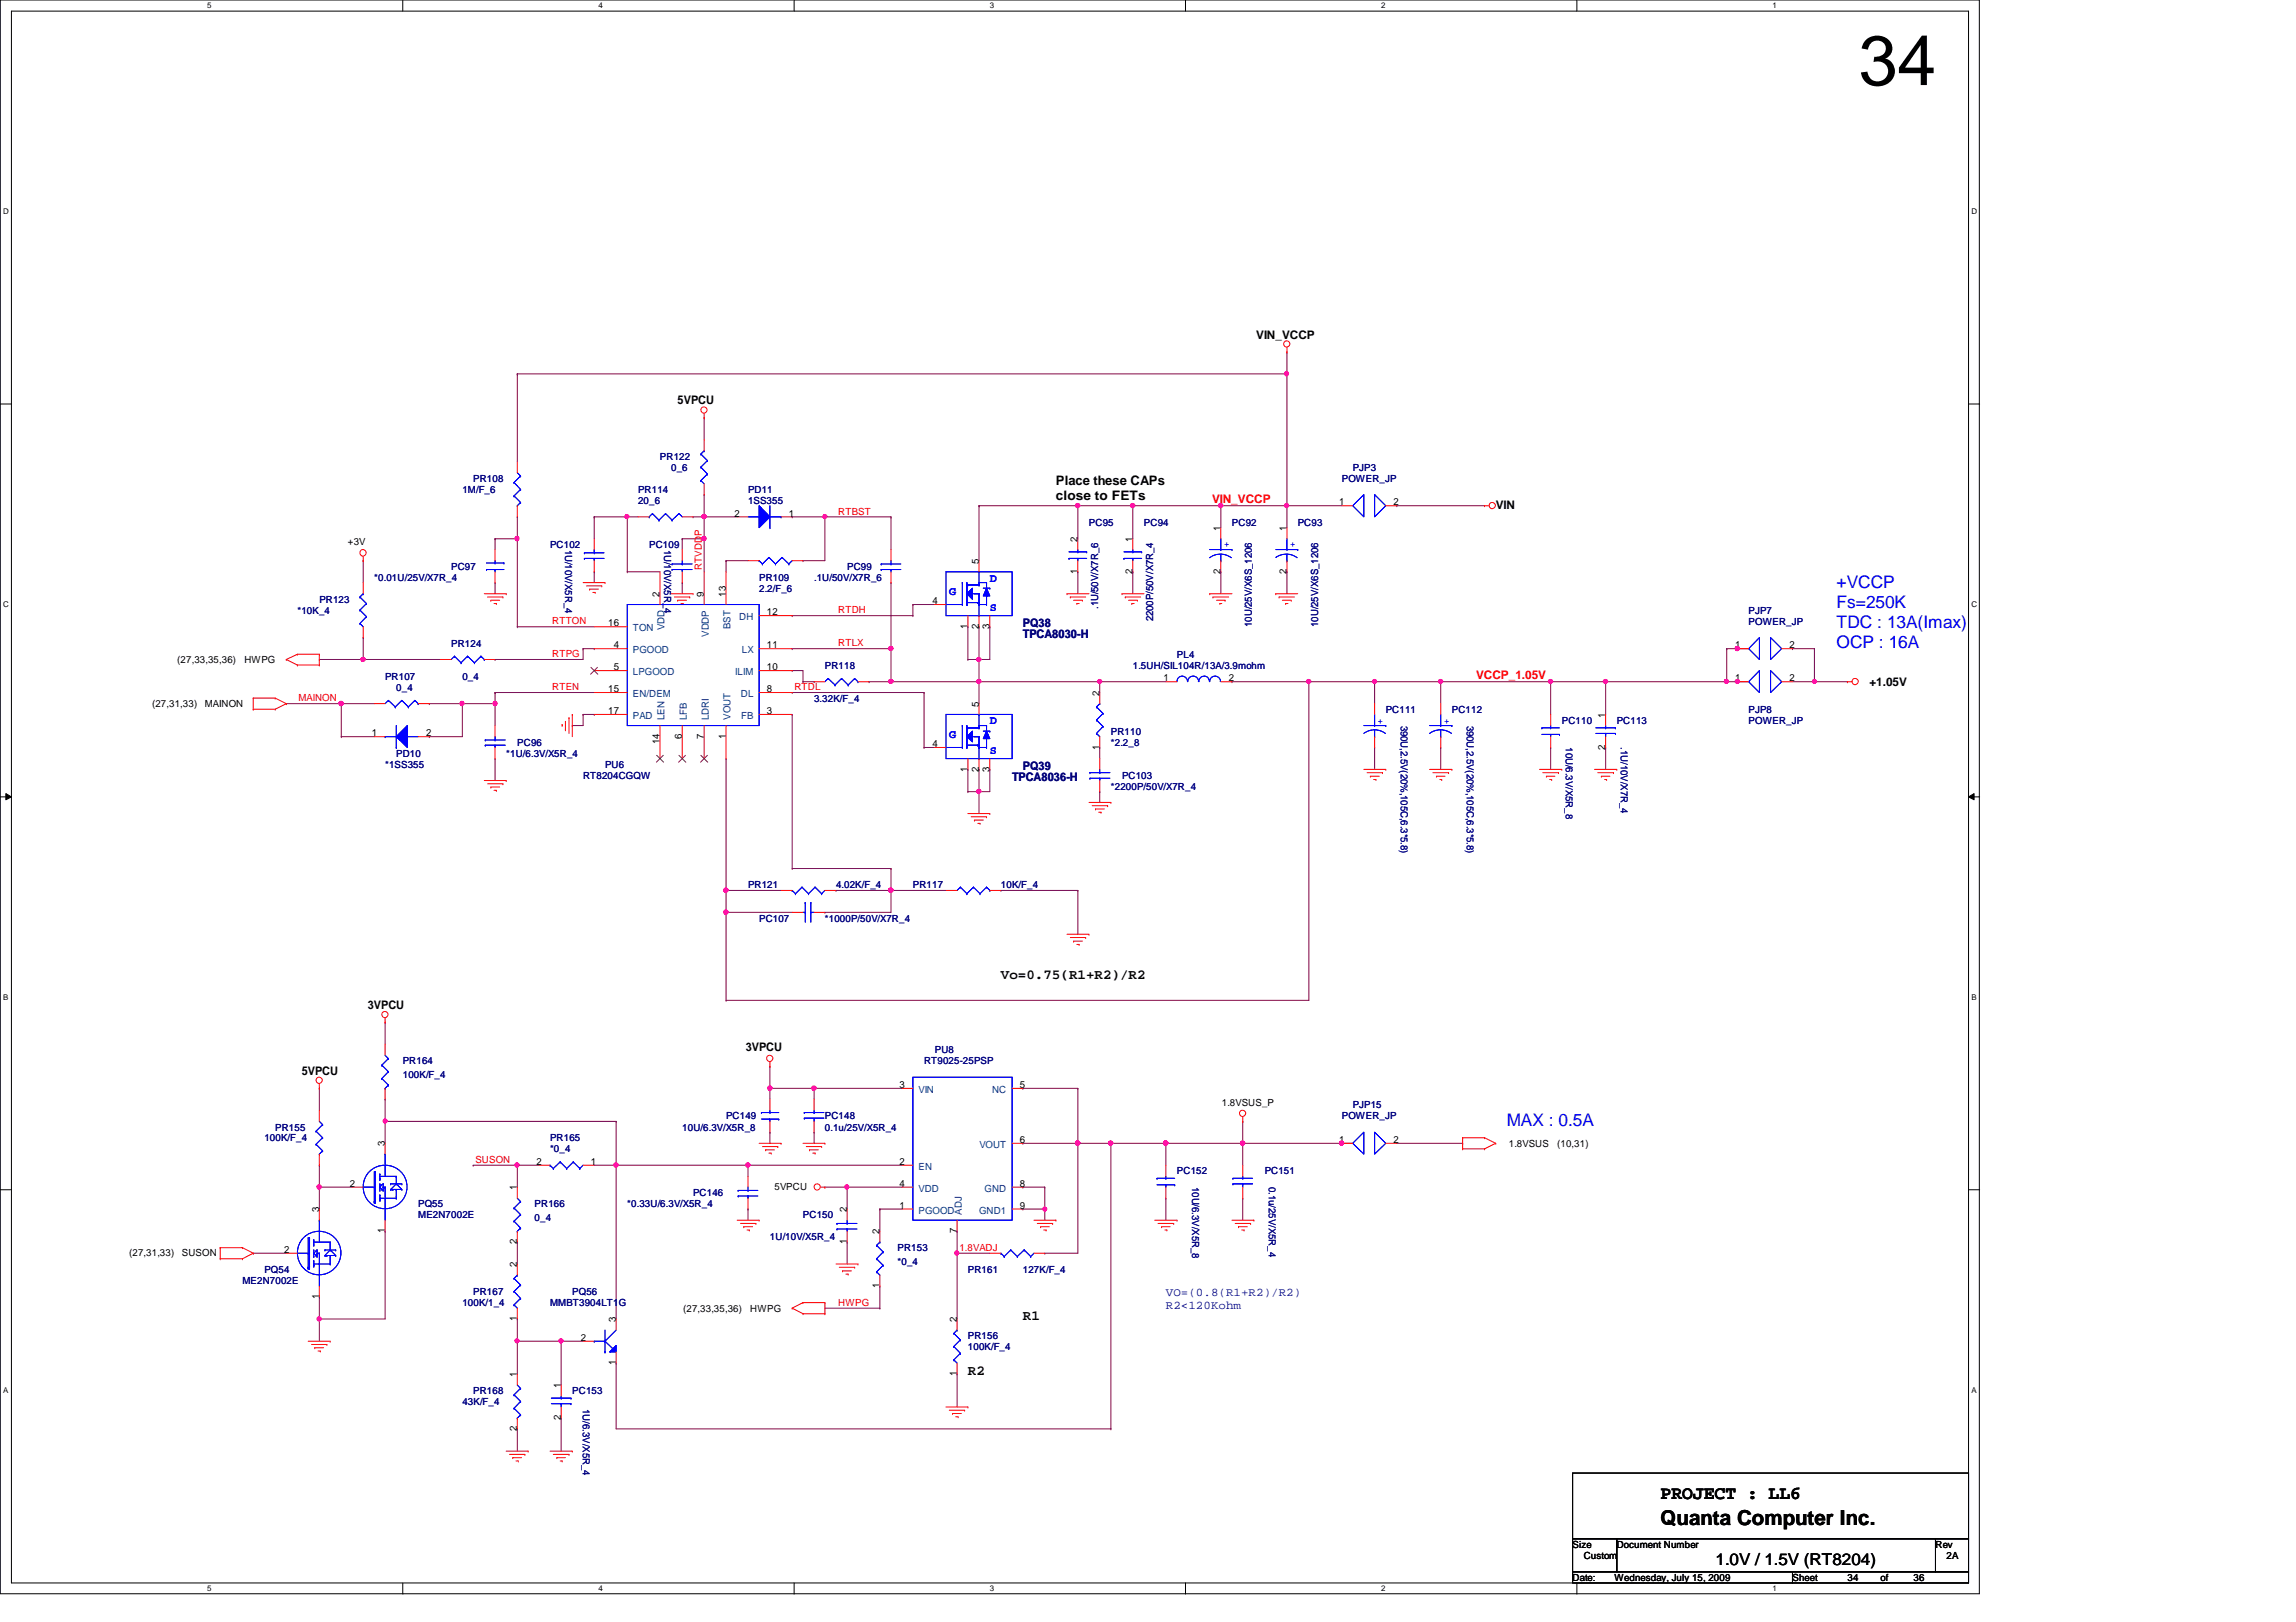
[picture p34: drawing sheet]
<svg xmlns="http://www.w3.org/2000/svg" width="297mm" height="210mm" viewBox="0 0 297 210" stroke-linecap="round" stroke-linejoin="round" font-family="sans-serif">
<defs><g id="words">
<text font-size="9.1" x="240.5" y="11">34</text>
<text font-size="2.7" x="214.8" y="197.4">Quanta Computer Inc.</text>
<text font-size="2.4" x="214.8" y="194">PROJECT : LL6</text>
<g font-size="2.2" fill="#00f">
<text x="237.6" y="76">+VCCP</text>
<text x="237.6" y="78.7">Fs=250K</text>
<text x="237.6" y="81.3">TDC : 13A(Imax)</text>
<text x="237.6" y="83.9">OCP : 16A</text>
<text x="194.9" y="145.7">MAX : 0.5A</text>
</g>
<text font-size="2.1" x="222" y="202.5">1.0V / 1.5V (RT8204)</text>
<g font-size="1.8">
<text x="129.5" y="126.7">Vo=0.75(R1+R2)/R2</text>
<text x="132.3" y="170.8">R1</text>
<text x="125.2" y="177.9">R2</text>
</g>
<g font-size="1.7">
<text x="136.6" y="62.7">Place these CAPs</text>
<text x="136.6" y="64.7">close to FETs</text>
</g>
<g font-size="1.5">
<text x="162.5" y="43.9">VIN_VCCP</text>
<text x="87.7" y="52.2">5VPCU</text>
<text x="193.5" y="65.9">VIN</text>
<text x="241.8" y="88.8">+1.05V</text>
<text x="47.6" y="130.6">3VPCU</text>
<text x="96.5" y="136">3VPCU</text>
<text x="39" y="139.1">5VPCU</text>
</g>
<g font-size="1.5" fill="#f00">
<text x="156.8" y="65.2">VIN_VCCP</text>
<text x="191" y="87.9">VCCP_1.05V</text>
</g>
<g font-size="1.5" fill="#00f">
<text x="122.8" y="77">G</text>
<text x="128.1" y="75.3">D</text>
<text x="128.1" y="79.1">S</text>
<text x="122.8" y="95.5">G</text>
<text x="128.1" y="93.7">D</text>
<text x="128.1" y="97.6">S</text>
</g>
<g font-size="1.5" fill="#000080">
<text x="132.3" y="81.1">PQ38</text>
<text x="132.3" y="82.5">TPCA8030-H</text>
<text x="130.9" y="101">TPCA8036-H</text>
<text x="132.3" y="99.6">PQ39</text>
<text x="150.8" y="167.7">VO=(0.8(R1+R2)/R2)</text>
<text x="150.8" y="169.3">R2&lt;120Kohm</text>
</g>
<g font-size="1.3" fill="#000080">
<text x="85.4" y="59.5">PR122</text>
<text x="59.8" y="63.8">1M/F_6</text>
<text x="61.2" y="62.4">PR108</text>
<text x="82.5" y="63.8">PR114</text>
<text x="82.5" y="65.2">20_6</text>
<text x="86.8" y="61">0_6</text>
<text x="96.8" y="63.8">PD11</text>
<text x="96.8" y="65.2">1SS355</text>
<text x="173.6" y="62.4">POWER_JP</text>
<text x="175" y="61">PJP3</text>
<text x="71.2" y="70.9">PC102</text>
<text x="73.1" y="71.1" transform="rotate(90 73.1 71.1)">1U/10V/X5R_4</text>
<text x="84" y="70.9">PC109</text>
<text x="85.9" y="71.1" transform="rotate(90 85.9 71.1)">1U/10V/X5R_4</text>
<text x="140.9" y="68.1">PC95</text>
<text x="148" y="68.1">PC94</text>
<text x="159.4" y="68.1">PC92</text>
<text x="167.9" y="68.1">PC93</text>
<text x="48.4" y="75.2">*0.01U/25V/X7R_4</text>
<text x="58.4" y="73.7">PC97</text>
<text x="98.2" y="75.2">PR109</text>
<text x="98.2" y="76.6">2.2/F_6</text>
<text x="105.3" y="75.2">.1U/50V/X7R_6</text>
<text x="109.6" y="73.7">PC99</text>
<text x="38.5" y="79.4">*10K_4</text>
<text x="41.3" y="78">PR123</text>
<text x="58.4" y="83.7">PR124</text>
<text x="142.1" y="78.8" transform="rotate(-90 142.1 78.8)">.1U/50V/X7R_6</text>
<text x="149.2" y="80.4" transform="rotate(-90 149.2 80.4)">2200P/50V/X7R_4</text>
<text x="162" y="81.1" transform="rotate(-90 162 81.1)">10U/25V/X6S_1206</text>
<text x="170.5" y="81.1" transform="rotate(-90 170.5 81.1)">10U/25V/X6S_1206</text>
<text x="226.2" y="79.4">PJP7</text>
<text x="226.2" y="80.9">POWER_JP</text>
<text x="49.8" y="88">PR107</text>
<text x="51.3" y="89.4">0_4</text>
<text x="59.8" y="88">0_4</text>
<text x="106.7" y="86.5">PR118</text>
<text x="146.6" y="86.5">1.5UH/SIL104R/13A/3.9mohm</text>
<text x="152.3" y="85.1">PL4</text>
<text x="105.3" y="90.8">3.32K/F_4</text>
<text x="143.7" y="95.1">PR110</text>
<text x="179.3" y="92.2">PC111</text>
<text x="181.2" y="93.9" transform="rotate(90 181.2 93.9)">390U,2.5V(20%,105C,6.3*5.8)</text>
<text x="187.8" y="92.2">PC112</text>
<text x="189.8" y="93.9" transform="rotate(90 189.8 93.9)">390U,2.5V(20%,105C,6.3*5.8)</text>
<text x="202.1" y="93.6">PC110</text>
<text x="209.2" y="93.6">PC113</text>
<text x="226.2" y="92.2">PJP8</text>
<text x="226.2" y="93.6">POWER_JP</text>
<text x="49.8" y="99.4">*1SS355</text>
<text x="51.3" y="97.9">PD10</text>
<text x="65.5" y="97.9">*1U/6.3V/X5R_4</text>
<text x="66.9" y="96.5">PC96</text>
<text x="75.4" y="100.8">RT8204CGQW</text>
<text x="78.3" y="99.4">PU6</text>
<text x="143.7" y="96.5">*2.2_8</text>
<text x="145.2" y="100.8">PC103</text>
<text x="202.6" y="96.7" transform="rotate(90 202.6 96.7)">10U/6.3V/X5R_8</text>
<text x="209.7" y="96.7" transform="rotate(90 209.7 96.7)">.1U/10V/X7R_4</text>
<text x="143.7" y="102.2">*2200P/50V/X7R_4</text>
<text x="96.8" y="115">PR121</text>
<text x="98.2" y="119.3">PC107</text>
<text x="106.7" y="119.3">*1000P/50V/X7R_4</text>
<text x="108.2" y="115">4.02K/F_4</text>
<text x="118.1" y="115">PR117</text>
<text x="129.5" y="115">10K/F_4</text>
<text x="52.1" y="137.8">PR164</text>
<text x="119.5" y="137.8">RT9025-25PSP</text>
<text x="120.9" y="136.3">PU8</text>
<text x="52.1" y="139.4">100K/F_4</text>
<text x="175" y="143.4">PJP15</text>
<text x="34.2" y="147.7">100K/F_4</text>
<text x="35.6" y="146.3">PR155</text>
<text x="71.2" y="147.7">PR165</text>
<text x="71.2" y="149.1">*0_4</text>
<text x="88.3" y="146.3">10U/6.3V/X5R_8</text>
<text x="93.9" y="144.9">PC149</text>
<text x="106.7" y="144.9">PC148</text>
<text x="106.7" y="146.3">0.1u/25V/X5R_4</text>
<text x="173.6" y="144.9">POWER_JP</text>
<text x="89.7" y="154.8">PC146</text>
<text x="152.3" y="152">PC152</text>
<text x="154.2" y="153.6" transform="rotate(90 154.2 153.6)">10U/6.3V/X5R_8</text>
<text x="163.6" y="152">PC151</text>
<text x="164.2" y="153.6" transform="rotate(90 164.2 153.6)">0.1u/25V/X5R_4</text>
<text x="54.1" y="156.3">PQ55</text>
<text x="54.1" y="157.6">ME2N7002E</text>
<text x="69.2" y="156.3">PR166</text>
<text x="69.2" y="157.9">0_4</text>
<text x="81.1" y="156.3">*0.33U/6.3V/X5R_4</text>
<text x="99.6" y="160.5">1U/10V/X5R_4</text>
<text x="103.9" y="157.6">PC150</text>
<text x="116.1" y="161.9">PR153</text>
<text x="31.4" y="166.2">ME2N7002E</text>
<text x="34.2" y="164.8">PQ54</text>
<text x="61.2" y="167.6">PR167</text>
<text x="74" y="167.6">PQ56</text>
<text x="116.1" y="163.7">*0_4</text>
<text x="125.2" y="164.8">PR161</text>
<text x="132.3" y="164.8">127K/F_4</text>
<text x="59.8" y="169">100K/1_4</text>
<text x="71.2" y="169">MMBT3904LT1G</text>
<text x="125.2" y="173.3">PR156</text>
<text x="125.2" y="174.8">100K/F_4</text>
<text x="59.8" y="181.9">43K/F_4</text>
<text x="61.2" y="180.4">PR168</text>
<text x="74" y="180.4">PC153</text>
<text x="75.4" y="182.4" transform="rotate(90 75.4 182.4)">1U/6.3V/X5R_4</text>
</g>
<g font-size="1.3">
<text x="173.3" y="65.4">1</text>
<text x="180.3" y="65.4">2</text>
<text x="45" y="70.5">+3V</text>
<text x="95" y="66.8">2</text>
<text x="102.1" y="66.8">1</text>
<text x="139.4" y="70.1" transform="rotate(-90 139.4 70.1)">2</text>
<text x="146.5" y="70.1" transform="rotate(-90 146.5 70.1)">1</text>
<text x="157.9" y="68.7" transform="rotate(-90 157.9 68.7)">1</text>
<text x="166.5" y="68.7" transform="rotate(-90 166.5 68.7)">1</text>
<text x="85.3" y="77.2" transform="rotate(-90 85.3 77.2)">2</text>
<text x="91.1" y="77.2" transform="rotate(-90 91.1 77.2)">9</text>
<text x="93.9" y="77.2" transform="rotate(-90 93.9 77.2)">13</text>
<text x="126.6" y="73" transform="rotate(-90 126.6 73)">5</text>
<text x="139.4" y="74.3" transform="rotate(-90 139.4 74.3)">1</text>
<text x="146.5" y="74.3" transform="rotate(-90 146.5 74.3)">2</text>
<text x="157.9" y="74.3" transform="rotate(-90 157.9 74.3)">2</text>
<text x="166.5" y="74.3" transform="rotate(-90 166.5 74.3)">2</text>
<text x="78.7" y="81.1">16</text>
<text x="79.4" y="83.9">4</text>
<text x="99.2" y="83.9">11</text>
<text x="99.2" y="79.6">12</text>
<text x="120.6" y="78.2">4</text>
<text x="125.2" y="81.4" transform="rotate(-90 125.2 81.4)">1</text>
<text x="126.6" y="81.4" transform="rotate(-90 126.6 81.4)">2</text>
<text x="128" y="81.4" transform="rotate(-90 128 81.4)">3</text>
<text x="224.5" y="83.9">1</text>
<text x="231.5" y="83.9">2</text>
<text x="22.9" y="85.9">(27,33,35,36)</text>
<text x="31.6" y="85.9">HWPG</text>
<text x="78.7" y="89.6">15</text>
<text x="79.4" y="86.7">5</text>
<text x="99.2" y="89.6">8</text>
<text x="99.2" y="86.7">10</text>
<text x="150.5" y="88.2">1</text>
<text x="159" y="88.2">2</text>
<text x="224.5" y="88.2">1</text>
<text x="231.5" y="88.2">2</text>
<text x="19.7" y="91.5">(27,31,33)</text>
<text x="26.5" y="91.5">MAINON</text>
<text x="48.1" y="95.3">1</text>
<text x="55.1" y="95.3">2</text>
<text x="78.7" y="92.4">17</text>
<text x="88.2" y="95.6" transform="rotate(-90 88.2 95.6)">6</text>
<text x="91.1" y="95.6" transform="rotate(-90 91.1 95.6)">7</text>
<text x="93.9" y="95.6" transform="rotate(-90 93.9 95.6)">1</text>
<text x="99.2" y="92.4">3</text>
<text x="126.6" y="91.4" transform="rotate(-90 126.6 91.4)">5</text>
<text x="142.2" y="90" transform="rotate(-90 142.2 90)">2</text>
<text x="207.7" y="92.9" transform="rotate(-90 207.7 92.9)">1</text>
<text x="85.3" y="96.3" transform="rotate(-90 85.3 96.3)">14</text>
<text x="120.6" y="96.7">4</text>
<text x="125.2" y="99.9" transform="rotate(-90 125.2 99.9)">1</text>
<text x="126.6" y="99.9" transform="rotate(-90 126.6 99.9)">2</text>
<text x="128" y="99.9" transform="rotate(-90 128 99.9)">3</text>
<text x="142.2" y="97" transform="rotate(-90 142.2 97)">1</text>
<text x="207.7" y="97" transform="rotate(-90 207.7 97)">2</text>
<text x="116.4" y="140.8">3</text>
<text x="131.9" y="140.8">5</text>
<text x="158.1" y="143.2">1.8VSUS_P</text>
<text x="49.8" y="148.3" transform="rotate(-90 49.8 148.3)">3</text>
<text x="131.9" y="147.9">6</text>
<text x="173.3" y="147.9">1</text>
<text x="180.3" y="147.9">2</text>
<text x="195.2" y="148.4">1.8VSUS</text>
<text x="201.5" y="148.4">(10,31)</text>
<text x="45.3" y="153.6">2</text>
<text x="66.9" y="154.1" transform="rotate(-90 66.9 154.1)">1</text>
<text x="69.4" y="150.7">2</text>
<text x="76.5" y="150.7">1</text>
<text x="100.2" y="154">5VPCU</text>
<text x="116.4" y="150.7">2</text>
<text x="116.4" y="153.6">4</text>
<text x="131.9" y="153.6">8</text>
<text x="41.3" y="156.9" transform="rotate(-90 41.3 156.9)">3</text>
<text x="49.8" y="159.6" transform="rotate(-90 49.8 159.6)">1</text>
<text x="66.9" y="161" transform="rotate(-90 66.9 161)">2</text>
<text x="109.6" y="161" transform="rotate(-90 109.6 161)">1</text>
<text x="109.6" y="156.9" transform="rotate(-90 109.6 156.9)">2</text>
<text x="113.8" y="159.7" transform="rotate(-90 113.8 159.7)">2</text>
<text x="116.4" y="156.4">1</text>
<text x="123.8" y="159.6" transform="rotate(-90 123.8 159.6)">7</text>
<text x="131.9" y="156.4">9</text>
<text x="16.7" y="162.5">(27,31,33)</text>
<text x="23.5" y="162.5">SUSON</text>
<text x="36.7" y="162.1">2</text>
<text x="66.9" y="164" transform="rotate(-90 66.9 164)">2</text>
<text x="113.8" y="166.7" transform="rotate(-90 113.8 166.7)">1</text>
<text x="41.3" y="168.1" transform="rotate(-90 41.3 168.1)">1</text>
<text x="66.9" y="171" transform="rotate(-90 66.9 171)">1</text>
<text x="75.1" y="173.5">2</text>
<text x="79.7" y="171.1" transform="rotate(-90 79.7 171.1)">3</text>
<text x="88.4" y="169.8">(27,33,35,36)</text>
<text x="97.1" y="169.8">HWPG</text>
<text x="123.8" y="171.1" transform="rotate(-90 123.8 171.1)">2</text>
<text x="66.9" y="178.2" transform="rotate(-90 66.9 178.2)">1</text>
<text x="72.6" y="179.7" transform="rotate(-90 72.6 179.7)">1</text>
<text x="79.7" y="176.7" transform="rotate(-90 79.7 176.7)">1</text>
<text x="123.8" y="178.1" transform="rotate(-90 123.8 178.1)">1</text>
<text x="66.9" y="185.2" transform="rotate(-90 66.9 185.2)">2</text>
<text x="72.6" y="183.8" transform="rotate(-90 72.6 183.8)">2</text>
<text x="203.5" y="200.3">Size</text>
<text x="204.9" y="201.8">Custom</text>
<text x="209.2" y="200.3">Document Number</text>
<text x="250.4" y="200.3">Rev</text>
<text x="251.8" y="201.8">2A</text>
<text x="203.5" y="204.6">Date:</text>
<text x="208.9" y="204.6">Wednesday, July 15, 2009</text>
<text x="231.9" y="204.6">Sheet</text>
<text x="239" y="204.6">34</text>
<text x="243.3" y="204.6">of</text>
<text x="247.6" y="204.6">36</text>
</g>
<g font-size="1.3" fill="#f00">
<text x="108.5" y="66.6">RTBST</text>
<text x="90.8" y="73.7" transform="rotate(-90 90.8 73.7)">RTVDDP</text>
<text x="71.5" y="80.8">RTTON</text>
<text x="108.5" y="79.4">RTDH</text>
<text x="108.5" y="83.7">RTLX</text>
<text x="71.5" y="89.3">RTEN</text>
<text x="71.5" y="85">RTPG</text>
<text x="102.8" y="89.3">RTDL</text>
<text x="38.6" y="90.8">MAINON</text>
<text x="61.5" y="150.5">SUSON</text>
<text x="124.1" y="161.9">1.8VADJ</text>
<text x="108.5" y="169">HWPG</text>
</g>
<g font-size="1.3" fill="#00f">
<text x="158.4" y="70.8">+</text>
<text x="166.9" y="70.8">+</text>
<text x="178.3" y="93.7">+</text>
<text x="186.8" y="93.7">+</text>
</g>
<g font-size="1.3" fill="#004080">
<text x="81.9" y="81.7">TON</text>
<text x="86" y="81.6" transform="rotate(-90 86 81.6)">VDD</text>
<text x="91.7" y="82.4" transform="rotate(-90 91.7 82.4)">VDDP</text>
<text x="94.5" y="81.4" transform="rotate(-90 94.5 81.4)">BST</text>
<text x="95.6" y="80.3">DH</text>
<text x="81.9" y="84.5">PGOOD</text>
<text x="81.9" y="87.4">LPGOOD</text>
<text x="95.1" y="87.4">ILIM</text>
<text x="96" y="84.5">LX</text>
<text x="81.9" y="90.2">EN/DEM</text>
<text x="81.9" y="93">PAD</text>
<text x="86" y="93.2" transform="rotate(-90 86 93.2)">LEN</text>
<text x="88.9" y="93.2" transform="rotate(-90 88.9 93.2)">LFB</text>
<text x="91.7" y="93.2" transform="rotate(-90 91.7 93.2)">LDRI</text>
<text x="94.5" y="93.2" transform="rotate(-90 94.5 93.2)">VOUT</text>
<text x="95.8" y="90.2">DL</text>
<text x="95.9" y="93">FB</text>
<text x="118.8" y="141.4">VIN</text>
<text x="128.4" y="141.4">NC</text>
<text x="126.7" y="148.5">VOUT</text>
<text x="118.8" y="151.4">EN</text>
<text x="118.8" y="154.2">VDD</text>
<text x="127.4" y="154.2">GND</text>
<text x="118.8" y="157.1">PGOOD</text>
<text x="124.4" y="157.2" transform="rotate(-90 124.4 157.2)">ADJ</text>
<text x="126.7" y="157.1">GND1</text>
</g>
<g font-size="1">
<text x="26.8" y="1.1">5</text>
<text x="77.4" y="1.1">4</text>
<text x="128.1" y="1.1">3</text>
<text x="178.7" y="1.1">2</text>
<text x="229.3" y="1.1">1</text>
<text x=".4" y="27.7">D</text>
<text x="255.1" y="27.7">D</text>
<text x=".4" y="78.6">C</text>
<text x="255.1" y="78.6">C</text>
<text x=".4" y="129.4">B</text>
<text x="255.1" y="129.4">B</text>
<text x=".4" y="180.3">A</text>
<text x="255.1" y="180.3">A</text>
<text x="26.8" y="205.9">5</text>
<text x="77.4" y="205.9">4</text>
<text x="128.1" y="205.9">3</text>
<text x="178.7" y="205.9">2</text>
<text x="229.3" y="205.9">1</text>
</g>
</g></defs>
<path d="M0 0h256.1v206.2h-256.1zM1.5 1.4h253.2v203.5h-253.2z" fill="none" stroke="#000" stroke-width=".13"/>
<g fill="#fff">
<path d="M26.8 .2h.5v1.1h-.5z"/>
<path d="M26.8 205h.5v1.2h-.5z"/>
</g>
<path d="M52.1 0v1.4M52.1 204.9v1.4" fill="none" stroke="#000" stroke-width=".13"/>
<g fill="#fff">
<path d="M77.4 .2h.6v1.1h-.6z"/>
<path d="M77.4 205h.6v1.2h-.6z"/>
</g>
<path d="M102.7 0v1.4M102.7 204.9v1.4" fill="none" stroke="#000" stroke-width=".13"/>
<g fill="#fff">
<path d="M128.1 .2h.5v1.1h-.5z"/>
<path d="M128.1 205h.5v1.2h-.5z"/>
</g>
<path d="M153.4 0v1.4M153.4 204.9v1.4" fill="none" stroke="#000" stroke-width=".13"/>
<g fill="#fff">
<path d="M178.7 .2h.5v1.1h-.5z"/>
<path d="M178.7 205h.5v1.2h-.5z"/>
</g>
<path d="M204 0v1.4M204 204.9v1.4" fill="none" stroke="#000" stroke-width=".13"/>
<g fill="#fff">
<path d="M229.3 .2h.6v1.1h-.6z"/>
<path d="M229.3 205h.6v1.2h-.6z"/>
<path d="M.4 26.8h.7v1.2h-.7z"/>
<path d="M255.1 26.8h.7v1.2h-.7z"/>
<path d="M.4 77.7h.7v1.1h-.7z"/>
<path d="M255.1 77.7h.7v1.1h-.7z"/>
</g>
<path d="M0 52.3h1.5M254.7 52.3h1.4" fill="none" stroke="#000" stroke-width=".13"/>
<g fill="#fff">
<path d="M.4 128.5h.7v1.2h-.7z"/>
<path d="M255.1 128.5h.6v1.2h-.6z"/>
</g>
<path d="M0 103.1h1.5M.8 102.7l.7 .4-.7 .4zM254.7 103.1l.7-.4v.8zM254.7 103.1h1.4" fill="none" stroke="#000" stroke-width=".13"/>
<path d="M.8 102.7l.7 .4-.7 .4zM254.7 103.1l.7-.4v.8z" fill="#000"/>
<g fill="#fff">
<path d="M.4 179.4h.7v1.1h-.7z"/>
<path d="M255.1 179.4h.6v1.1h-.6z"/>
</g>
<path d="M0 154h1.5M254.7 154h1.4" fill="none" stroke="#000" stroke-width=".13"/>
<path d="M115.3 112.4h.1M115.3 112.4v2.8" fill="none" stroke="#800040" stroke-width=".13"/>
<circle cx="115.2" cy="115.2" r=".29" fill="#f0f"/>
<circle cx="115.2" cy="115.2" r=".29" fill="none" stroke="#f0f" stroke-width=".13"/>
<g fill="none" stroke="#800040" stroke-width=".13">
<path d="M91.1 54.1h.1M91.1 54.1v2.8M47 72.6h.1M47 72.6v2.8M64 69.7h.1M64 75.4h.1M64 69.7v1.4M64 75.4v1.4M66.9 66.9h.1M66.9 66.9v2.8h-2.9M76.9 66.9h.1M76.9 66.9h5.6"/>
<path d="M76.9 66.9v2.8M81.1 66.9h.1M81.1 74h.1M81.1 74h4.3M88.3 75.4h.1M88.3 75.4v1.4M89.7 66.9h.1M91.1 64h.1M91.1 64v2.9h-1.4M126.7 65.4h.1M126.7 65.4v7.2M41.3 85.3h.1"/>
<path d="M47 82.5h.1M47 82.5v2.8h-5.7M55.5 91.1h.1M55.5 95.3h.1M55.5 91.1h8.5M59.8 91.1h.1M59.8 91.1v4.2h-4.3M102.5 89.6h.1M102.5 86.8h.1M102.5 89.6h17M102.5 86.8h1.4M112.4 88.2h.1"/>
<path d="M112.4 88.2h2.9M119.5 89.6h.1M119.5 89.6v7.1M125.2 85.3h.1M126.7 99.6h.1M126.7 81.1h.1M126.7 99.6v2.8h-1.5M126.7 81.1v4.2h-1.5M142.3 88.2h.1M142.3 88.2v1.4M108.2 115.2h.1M108.2 115.2h7.1"/>
<path d="M125.2 102.4h.1"/>
</g>
<circle cx="59.8" cy="91" r=".27" fill="#f0f"/>
<circle cx="59.8" cy="91" r=".27" fill="none" stroke="#f0f" stroke-width=".13"/>
<path d="M44.2 95.3h.1M44.2 91.1h.1M44.2 95.3h4.2M44.2 91.1v4.2" fill="none" stroke="#800040" stroke-width=".13"/>
<circle cx="44.1" cy="91" r=".29" fill="#f0f"/>
<circle cx="44.1" cy="91" r=".29" fill="none" stroke="#f0f" stroke-width=".13"/>
<path d="M64 98.2h.1M64 91.1h.1M64 91.1v2.8M64 98.2v2.8" fill="none" stroke="#800040" stroke-width=".13"/>
<circle cx="64" cy="91" r=".27" fill="#f0f"/>
<circle cx="64" cy="91" r=".27" fill="none" stroke="#f0f" stroke-width=".13"/>
<path d="M64 89.6h.1M64 89.6h12.9M125.2 99.6h.1M125.2 99.6v2.8M126.7 102.4h.1M126.7 102.4v2.9M126.7 102.4h1.4" fill="none" stroke="#800040" stroke-width=".13"/>
<circle cx="126.6" cy="102.4" r=".27" fill="#f0f"/>
<circle cx="126.6" cy="102.4" r=".27" fill="none" stroke="#f0f" stroke-width=".13"/>
<g fill="none" stroke="#800040" stroke-width=".13">
<path d="M166.5 74h.1M166.5 65.4h.1M166.5 74v2.8M166.5 65.4h7.1M128.1 99.6h.1M128.1 99.6v2.8M177.8 96.7h.1M177.8 96.7v2.9M200.6 88.2h.1M200.6 96.7h.1M200.6 88.2v4.3M200.6 96.7v2.9"/>
<path d="M207.7 88.2h.1M207.7 96.7h.1M207.7 88.2v4.3M207.7 96.7v2.9"/>
</g>
<circle cx="166.4" cy="65.4" r=".27" fill="#f0f"/>
<circle cx="166.4" cy="65.4" r=".27" fill="none" stroke="#f0f" stroke-width=".13"/>
<path d="M139.4 65.4h.1M139.4 65.4h7.2M146.6 65.4h.1M146.6 65.4v4.3M157.9 65.4h.1M157.9 65.4h8.6M166.5 65.4h.1M166.5 65.4v2.9M177.8 88.2h.1M177.8 88.2v2.9" fill="none" stroke="#800040" stroke-width=".13"/>
<circle cx="139.4" cy="65.4" r=".29" fill="#f0f"/>
<circle cx="139.4" cy="65.4" r=".29" fill="none" stroke="#f0f" stroke-width=".13"/>
<path d="M126.7 65.4h.1M126.7 65.4h12.7M139.4 65.4h.1M139.4 74h.1M139.4 65.4v4.3M139.4 74v2.8M146.6 74h.1M146.6 65.4h.1M146.6 74v2.8M146.6 65.4h11.3M157.9 74h.1M157.9 74v2.8" fill="none" stroke="#800040" stroke-width=".13"/>
<circle cx="157.9" cy="65.4" r=".29" fill="#f0f"/>
<circle cx="157.9" cy="65.4" r=".29" fill="none" stroke="#f0f" stroke-width=".13"/>
<circle cx="146.5" cy="65.4" r=".29" fill="#f0f"/>
<circle cx="146.5" cy="65.4" r=".29" fill="none" stroke="#f0f" stroke-width=".13"/>
<path d="M157.9 65.4h.1M157.9 65.4v2.9M115.3 88.2h.1M115.3 88.2h11.4" fill="none" stroke="#800040" stroke-width=".13"/>
<circle cx="126.6" cy="88.2" r=".27" fill="#f0f"/>
<circle cx="126.6" cy="88.2" r=".27" fill="none" stroke="#f0f" stroke-width=".13"/>
<circle cx="115.2" cy="88.2" r=".27" fill="#f0f"/>
<circle cx="115.2" cy="88.2" r=".27" fill="none" stroke="#f0f" stroke-width=".13"/>
<path d="M166.5 45.6h.1M166.5 45.6v2.8M44.2 91.1h.1M44.2 91.1h4.2M47 85.3h.1M47 85.3h9.9M64 85.3h.1M64 85.3h11.4" fill="none" stroke="#800040" stroke-width=".13"/>
<circle cx="47" cy="85.3" r=".27" fill="#f0f"/>
<circle cx="47" cy="85.3" r=".27" fill="none" stroke="#f0f" stroke-width=".13"/>
<path d="M125.2 81.1h.1M125.2 81.1v4.2M126.7 85.3h.1M126.7 85.3h1.4M126.7 85.3v2.9M142.3 96.7h.1M142.3 96.7v1.5M142.3 102.4h.1M142.3 102.4v1.4" fill="none" stroke="#800040" stroke-width=".13"/>
<circle cx="126.6" cy="85.3" r=".27" fill="#f0f"/>
<circle cx="126.6" cy="85.3" r=".27" fill="none" stroke="#f0f" stroke-width=".13"/>
<path d="M88.3 69.7h.1M88.3 69.7v1.4M91.1 66.9h.1M91.1 66.9v2.8h-2.8M126.7 88.2h.1M126.7 88.2h15.6M128.1 81.1h.1M128.1 81.1v4.2" fill="none" stroke="#800040" stroke-width=".13"/>
<circle cx="91.1" cy="66.8" r=".27" fill="#f0f"/>
<circle cx="91.1" cy="66.8" r=".27" fill="none" stroke="#f0f" stroke-width=".13"/>
<path d="M93.9 98.2h.1M93.9 98.2v17M93.9 118.1h.1M93.9 118.1v11.4" fill="none" stroke="#800040" stroke-width=".13"/>
<circle cx="93.9" cy="118" r=".29" fill="#f0f"/>
<circle cx="93.9" cy="118" r=".29" fill="none" stroke="#f0f" stroke-width=".13"/>
<path d="M66.9 48.4h.1M66.9 48.4h99.6M93.9 72.6h.1M93.9 72.6v1.4" fill="none" stroke="#800040" stroke-width=".13"/>
<circle cx="166.4" cy="48.4" r=".27" fill="#f0f"/>
<circle cx="166.4" cy="48.4" r=".27" fill="none" stroke="#f0f" stroke-width=".13"/>
<path d="M81.1 66.9h.1M81.1 66.9v7.1" fill="none" stroke="#800040" stroke-width=".13"/>
<circle cx="81.1" cy="66.8" r=".26" fill="#f0f"/>
<circle cx="81.1" cy="66.8" r=".26" fill="none" stroke="#f0f" stroke-width=".13"/>
<path d="M91.1 69.7h.1M91.1 69.7v4.3" fill="none" stroke="#800040" stroke-width=".13"/>
<circle cx="91.1" cy="69.7" r=".29" fill="#f0f"/>
<circle cx="91.1" cy="69.7" r=".29" fill="none" stroke="#f0f" stroke-width=".13"/>
<path d="M102.5 79.7h.1M102.5 79.7h15.6M169.3 88.2h.1M169.3 88.2v41.3h-75.4M93.9 129.5h.1" fill="none" stroke="#800040" stroke-width=".13"/>
<circle cx="169.3" cy="88.2" r=".27" fill="#f0f"/>
<circle cx="169.3" cy="88.2" r=".27" fill="none" stroke="#f0f" stroke-width=".13"/>
<path d="M93.9 72.6h.1M93.9 72.6h2.9M103.9 72.6h.1M106.7 66.9h.1M106.7 66.9v5.7h-2.8M169.3 88.2h.1M169.3 88.2h8.5" fill="none" stroke="#800040" stroke-width=".13"/>
<circle cx="106.7" cy="66.8" r=".26" fill="#f0f"/>
<circle cx="106.7" cy="66.8" r=".26" fill="none" stroke="#f0f" stroke-width=".13"/>
<path d="M66.9 69.7h.1M66.9 69.7v11.4M102.5 66.9h.1M102.5 66.9h12.8M106.7 66.9h.1M66.9 81.1h.1M66.9 81.1h10" fill="none" stroke="#800040" stroke-width=".13"/>
<circle cx="66.9" cy="69.7" r=".27" fill="#f0f"/>
<circle cx="66.9" cy="69.7" r=".27" fill="none" stroke="#f0f" stroke-width=".13"/>
<path d="M66.9 48.4h.1M66.9 48.4v11.4M91.1 66.9h.1M91.1 66.9h4.3M118.1 78.2h.1M118.1 79.7h.1M118.1 78.2h2.8M118.1 78.2v1.5" fill="none" stroke="#800040" stroke-width=".13"/>
<circle cx="91.1" cy="66.8" r=".27" fill="#f0f"/>
<circle cx="91.1" cy="66.8" r=".27" fill="none" stroke="#f0f" stroke-width=".13"/>
<g fill="none" stroke="#800040" stroke-width=".13">
<path d="M166.5 48.4h.1M166.5 48.4v17M76.9 74h.1M76.9 74v1.4M115.3 66.9h.1M115.3 75.4h.1M115.3 66.9v4.2M115.3 75.4v12.8M37 91.1h.1M37 91.1h7.2M74 93.9h.1M74 93.9h1.4"/>
<path d="M102.5 83.9h.1M102.5 83.9h12.8M115.3 83.9h.1M119.5 96.7h.1M119.5 96.7h1.4"/>
</g>
<circle cx="115.2" cy="88.2" r=".27" fill="#f0f"/>
<circle cx="115.2" cy="88.2" r=".27" fill="none" stroke="#f0f" stroke-width=".13"/>
<circle cx="115.2" cy="83.9" r=".29" fill="#f0f"/>
<circle cx="115.2" cy="83.9" r=".29" fill="none" stroke="#f0f" stroke-width=".13"/>
<path d="M126.7 88.2h.1M126.7 88.2v2.9M200.6 88.2h.1M200.6 88.2h7.1" fill="none" stroke="#800040" stroke-width=".13"/>
<circle cx="200.6" cy="88.2" r=".27" fill="#f0f"/>
<circle cx="200.6" cy="88.2" r=".27" fill="none" stroke="#f0f" stroke-width=".13"/>
<path d="M93.9 115.2h.1M93.9 118.1h.1M93.9 115.2h7.1M93.9 118.1h8.6M115.3 115.2h.1M115.3 115.2v2.9M129.5 115.2h.1M129.5 115.2h9.9M139.4 115.2h.1M139.4 115.2v5.7" fill="none" stroke="#800040" stroke-width=".13"/>
<circle cx="115.2" cy="115.2" r=".29" fill="#f0f"/>
<circle cx="115.2" cy="115.2" r=".29" fill="none" stroke="#f0f" stroke-width=".13"/>
<path d="M180.7 65.4h.1M180.7 65.4h11.4M177.8 88.2h.1M177.8 88.2h8.6M186.4 88.2h.1M186.4 88.2v2.9M115.3 115.2h.1M115.3 115.2h7.1" fill="none" stroke="#800040" stroke-width=".13"/>
<circle cx="177.8" cy="88.2" r=".26" fill="#f0f"/>
<circle cx="177.8" cy="88.2" r=".26" fill="none" stroke="#f0f" stroke-width=".13"/>
<path d="M93.9 115.2h.1M93.9 115.2v2.9" fill="none" stroke="#800040" stroke-width=".13"/>
<circle cx="93.9" cy="115.2" r=".29" fill="#f0f"/>
<circle cx="93.9" cy="115.2" r=".29" fill="none" stroke="#f0f" stroke-width=".13"/>
<path d="M186.4 96.7h.1M186.4 96.7v2.9M231.9 88.2h2.8M234.7 88.2h.1" fill="none" stroke="#800040" stroke-width=".13"/>
<circle cx="234.7" cy="88.2" r=".26" fill="#f0f"/>
<circle cx="234.7" cy="88.2" r=".26" fill="none" stroke="#f0f" stroke-width=".13"/>
<path d="M224.8 88.2h.1M224.8 88.2h1.4" fill="none" stroke="#800040" stroke-width=".13"/>
<circle cx="224.8" cy="88.2" r=".27" fill="#f0f"/>
<circle cx="224.8" cy="88.2" r=".27" fill="none" stroke="#f0f" stroke-width=".13"/>
<path d="M142.3 88.2h.1M142.3 88.2h8.5M159.4 88.2h.1M159.4 88.2h9.9M106.7 118.1h.1M106.7 118.1h8.6" fill="none" stroke="#800040" stroke-width=".13"/>
<circle cx="142.3" cy="88.2" r=".26" fill="#f0f"/>
<circle cx="142.3" cy="88.2" r=".26" fill="none" stroke="#f0f" stroke-width=".13"/>
<path d="M132.3 148h.1M132.3 148h7.1M143.7 148h.1M143.7 148v36.9M123.8 162.2h.1M123.8 162.2v8.5" fill="none" stroke="#800040" stroke-width=".13"/>
<circle cx="123.8" cy="162.2" r=".27" fill="#f0f"/>
<circle cx="123.8" cy="162.2" r=".27" fill="none" stroke="#f0f" stroke-width=".13"/>
<path d="M72.6 173.6h.1M72.6 173.6v5.6M72.6 173.6h2.8" fill="none" stroke="#800040" stroke-width=".13"/>
<circle cx="72.6" cy="173.5" r=".27" fill="#f0f"/>
<circle cx="72.6" cy="173.5" r=".27" fill="none" stroke="#f0f" stroke-width=".13"/>
<g fill="none" stroke="#800040" stroke-width=".13">
<path d="M61.2 150.8h.1M61.2 150.8h5.7M66.9 150.8h.1M66.9 150.8v2.8M79.7 150.8h.1M79.7 150.8v19.9M66.9 160.7h.1M66.9 173.6h.1M66.9 160.7v2.9M66.9 173.6v4.2M79.7 176.4h.1M79.7 176.4v8.5"/>
<path d="M66.9 184.9h.1M66.9 184.9v2.9M72.6 183.5h.1M72.6 183.5v4.3"/>
</g>
<circle cx="66.9" cy="150.8" r=".27" fill="#f0f"/>
<circle cx="66.9" cy="150.8" r=".27" fill="none" stroke="#f0f" stroke-width=".13"/>
<path d="M139.4 148h.1M139.4 148v14.2" fill="none" stroke="#800040" stroke-width=".13"/>
<circle cx="139.4" cy="147.9" r=".29" fill="#f0f"/>
<circle cx="139.4" cy="147.9" r=".29" fill="none" stroke="#f0f" stroke-width=".13"/>
<path d="M66.9 170.7h.1M66.9 173.6h.1M66.9 170.7v2.9M66.9 173.6h5.7" fill="none" stroke="#800040" stroke-width=".13"/>
<circle cx="66.9" cy="173.5" r=".26" fill="#f0f"/>
<circle cx="66.9" cy="173.5" r=".26" fill="none" stroke="#f0f" stroke-width=".13"/>
<path d="M105.3 140.8h.1M105.3 140.8h11.4M109.6 153.6h.1M109.6 153.6h7.1M109.6 160.7h.1M109.6 160.7v2.9" fill="none" stroke="#800040" stroke-width=".13"/>
<circle cx="109.5" cy="153.6" r=".27" fill="#f0f"/>
<circle cx="109.5" cy="153.6" r=".27" fill="none" stroke="#f0f" stroke-width=".13"/>
<path d="M106.7 153.6h.1M106.7 153.6h2.9M109.6 153.6h.1M109.6 153.6v2.9M113.8 156.5h.1M113.8 156.5h2.9M150.8 148h.1M150.8 148h10M106.7 169.3h7.1M113.8 169.3h.1" fill="none" stroke="#800040" stroke-width=".13"/>
<circle cx="160.7" cy="147.9" r=".29" fill="#f0f"/>
<circle cx="160.7" cy="147.9" r=".29" fill="none" stroke="#f0f" stroke-width=".13"/>
<circle cx="150.8" cy="147.9" r=".29" fill="#f0f"/>
<circle cx="150.8" cy="147.9" r=".29" fill="none" stroke="#f0f" stroke-width=".13"/>
<path d="M132.3 156.5h.1M135.2 153.6h.1M135.2 153.6v2.9h-2.9M143.7 148h.1M143.7 148h7.1" fill="none" stroke="#800040" stroke-width=".13"/>
<circle cx="150.8" cy="147.9" r=".29" fill="#f0f"/>
<circle cx="150.8" cy="147.9" r=".29" fill="none" stroke="#f0f" stroke-width=".13"/>
<circle cx="143.7" cy="147.9" r=".29" fill="#f0f"/>
<circle cx="143.7" cy="147.9" r=".29" fill="none" stroke="#f0f" stroke-width=".13"/>
<path d="M135.2 156.5h.1M135.2 156.5v1.4M135.2 162.2h.1M135.2 162.2h4.2" fill="none" stroke="#800040" stroke-width=".13"/>
<circle cx="135.2" cy="156.5" r=".26" fill="#f0f"/>
<circle cx="135.2" cy="156.5" r=".26" fill="none" stroke="#f0f" stroke-width=".13"/>
<path d="M99.6 138h.1M99.6 138v2.8M132.3 153.6h.1M132.3 153.6h2.9M150.8 148h.1M150.8 148v2.8M160.8 148h.1M160.8 145.1h.1M160.8 145.1v5.7" fill="none" stroke="#800040" stroke-width=".13"/>
<circle cx="99.6" cy="140.8" r=".27" fill="#f0f"/>
<circle cx="99.6" cy="140.8" r=".27" fill="none" stroke="#f0f" stroke-width=".13"/>
<path d="M96.8 150.8h.1M96.8 150.8h19.9M105.3 146.5h.1M105.3 140.8h.1M105.3 140.8v1.4M105.3 146.5v1.5" fill="none" stroke="#800040" stroke-width=".13"/>
<circle cx="96.7" cy="150.8" r=".29" fill="#f0f"/>
<circle cx="96.7" cy="150.8" r=".29" fill="none" stroke="#f0f" stroke-width=".13"/>
<path d="M99.6 146.5h.1M99.6 140.8h.1M99.6 140.8v1.4M99.6 146.5v1.5M99.6 140.8h5.7M150.8 155.1h.1M150.8 155.1v2.8M160.8 155.1h.1M160.8 155.1v2.8" fill="none" stroke="#800040" stroke-width=".13"/>
<circle cx="105.3" cy="140.8" r=".29" fill="#f0f"/>
<circle cx="105.3" cy="140.8" r=".29" fill="none" stroke="#f0f" stroke-width=".13"/>
<circle cx="99.6" cy="140.8" r=".27" fill="#f0f"/>
<circle cx="99.6" cy="140.8" r=".27" fill="none" stroke="#f0f" stroke-width=".13"/>
<path d="M132.3 140.8h.1M132.3 140.8h7.1M139.4 140.8h.1M139.4 140.8v7.2" fill="none" stroke="#800040" stroke-width=".13"/>
<circle cx="139.4" cy="147.9" r=".29" fill="#f0f"/>
<circle cx="139.4" cy="147.9" r=".29" fill="none" stroke="#f0f" stroke-width=".13"/>
<path d="M79.7 150.8h.1M79.7 150.8h17.1M96.8 150.8h.1M96.8 156.5h.1M96.8 150.8v1.4M96.8 156.5v1.4" fill="none" stroke="#800040" stroke-width=".13"/>
<circle cx="79.7" cy="150.8" r=".29" fill="#f0f"/>
<circle cx="79.7" cy="150.8" r=".29" fill="none" stroke="#f0f" stroke-width=".13"/>
<g fill="none" stroke="#800040" stroke-width=".13">
<path d="M224.8 83.9h.1M224.8 83.9h1.4M231.9 83.9h.1M231.9 83.9h2.8M234.7 83.9h.1M234.7 83.9v4.3M113.8 156.5h.1M113.8 156.5v2.8M123.8 159.3h.1M123.8 159.3v2.9M139.4 148h.1M139.4 148h4.3"/>
<path d="M113.8 166.5h.1M113.8 166.5v2.8M123.8 162.2h.1M123.8 177.8h.1M123.8 162.2h4.3M123.8 177.8v4.3M79.7 184.9h64M143.7 184.9h.1"/>
</g>
<circle cx="224.8" cy="83.9" r=".29" fill="#f0f"/>
<circle cx="224.8" cy="83.9" r=".29" fill="none" stroke="#f0f" stroke-width=".13"/>
<path d="M207.7 88.2h15.7M223.4 83.9h.1M223.4 88.2h.1M223.4 83.9v4.3" fill="none" stroke="#800040" stroke-width=".13"/>
<circle cx="207.7" cy="88.2" r=".27" fill="#f0f"/>
<circle cx="207.7" cy="88.2" r=".27" fill="none" stroke="#f0f" stroke-width=".13"/>
<circle cx="223.3" cy="88.2" r=".26" fill="#f0f"/>
<circle cx="223.3" cy="88.2" r=".26" fill="none" stroke="#f0f" stroke-width=".13"/>
<path d="M186.4 88.2h.1M186.4 88.2h14.2M234.7 88.2h4.3M239 88.2h.1" fill="none" stroke="#800040" stroke-width=".13"/>
<circle cx="186.4" cy="88.2" r=".27" fill="#f0f"/>
<circle cx="186.4" cy="88.2" r=".27" fill="none" stroke="#f0f" stroke-width=".13"/>
<g fill="none" stroke="#800040" stroke-width=".13">
<path d="M49.8 132.3h.1M49.8 132.3v2.8M41.3 153.6h.1M41.3 150.8h.1M41.3 140.8h.1M41.3 140.8v2.9M41.3 150.8v5.7M41.3 153.6h4.3M49.8 159.3h.1M49.8 142.2h.1M49.8 142.2v2.9M49.8 159.3v11.4h-8.5"/>
<path d="M41.3 170.7h.1M41.3 167.9h.1M41.3 167.9v2.8"/>
</g>
<circle cx="41.3" cy="153.6" r=".29" fill="#f0f"/>
<circle cx="41.3" cy="153.6" r=".29" fill="none" stroke="#f0f" stroke-width=".13"/>
<path d="M32.8 162.2h.1M32.8 162.2h4.2M41.3 170.7h.1M41.3 170.7v2.9" fill="none" stroke="#800040" stroke-width=".13"/>
<circle cx="41.3" cy="170.7" r=".27" fill="#f0f"/>
<circle cx="41.3" cy="170.7" r=".27" fill="none" stroke="#f0f" stroke-width=".13"/>
<path d="M49.8 145.1h.1M49.8 145.1h29.9" fill="none" stroke="#800040" stroke-width=".13"/>
<circle cx="49.8" cy="145.1" r=".26" fill="#f0f"/>
<circle cx="49.8" cy="145.1" r=".26" fill="none" stroke="#f0f" stroke-width=".13"/>
<g fill="none" stroke="#800040" stroke-width=".13">
<path d="M102.5 92.5h.1M102.5 92.5v19.9M102.5 112.4h.1M102.5 112.4h12.8M49.8 145.1h.1M49.8 145.1v2.9M66.9 150.8h.1M66.9 150.8h2.9M76.9 150.8h2.8M79.7 145.1h.1M79.7 150.8h.1M79.7 145.1v5.7"/>
<path d="M173.6 148h.1M173.6 148h1.4M180.7 148h8.5M189.2 148h.1"/>
</g>
<circle cx="173.5" cy="147.9" r=".27" fill="#f0f"/>
<circle cx="173.5" cy="147.9" r=".27" fill="none" stroke="#f0f" stroke-width=".13"/>
<path d="M223.4 88.2h.1M223.4 88.2h1.4M160.8 148h.1M160.8 148h12.8" fill="none" stroke="#800040" stroke-width=".13"/>
<circle cx="223.3" cy="88.2" r=".26" fill="#f0f"/>
<circle cx="223.3" cy="88.2" r=".26" fill="none" stroke="#f0f" stroke-width=".13"/>
<g fill="none" stroke="#800040" stroke-width=".13">
<path d="M64 89.6h.1M64 89.6v1.5M75.4 83.9h.1M75.4 92.5h.1M75.4 83.9h1.5M75.4 83.9v1.4M75.4 92.5v1.4M75.4 92.5h1.5M76.9 83.9h.1M76.9 92.5h.1M103.9 88.2h.1M103.9 86.8v1.4"/>
<path d="M103.9 88.2h1.4M105.3 88.2h.1M223.4 83.9h.1M223.4 83.9h1.4"/>
</g>
<g fill="none" stroke="#f00" stroke-width=".13">
<path d="M91.1 54.1h.1M91.1 53.5v.6M166.5 45.6h.1M166.5 45v.6M47 72.6h.1M47 72v.6M62.6 76.8h2.9M63.1 77.3h2M63.5 77.7h.1M63.5 77.7h1.1M63.9 78.1h.3M64.2 78.1h.1"/>
<path d="M65.1 77.3h.1M65.5 76.8h.1M75.4 75.4h2.9M75.9 75.8h1.9M76.3 76.2h.1M76.3 76.2h1.1M76.7 76.7h.3M77 76.7h.1M77.8 75.8h.1M78.3 75.4h.1M86.8 76.8h2.9M87.2 77.3h2"/>
<path d="M87.7 77.7h.1M87.7 77.7h1.1M88.1 78.1h.3M88.4 78.1h.1M89.2 77.3h.1M89.7 76.8h.1M138 76.8h.1M138 76.8h2.9M138.5 77.3h.1M138.5 77.3h2M138.9 77.7h1.1M139.3 78.1h.1"/>
<path d="M139.3 78.1h.3M139.4 69.7v1.4M139.4 72.6v1.4M140 77.7h.1M145.2 76.8h.1M145.2 76.8h2.8M145.6 77.3h.1M145.6 77.3h2M146 77.7h1.1M146.4 78.1h.1M146.4 78.1h.3M147.1 77.7h.1"/>
<path d="M156.5 76.8h.1M156.5 76.8h2.9M156.9 77.3h.1M156.9 77.3h2.1M157.4 77.7h1.1M157.8 78.1h.1M157.8 78.1h.3M157.9 68.3v1.4M157.9 72.6v1.4M158.5 77.7h.1M165.1 76.8h.1M165.1 76.8h2.8"/>
<path d="M165.5 77.3h.1M165.5 77.3h2M165.9 77.7h1.1M166.3 78.1h.1M166.3 78.1h.3M167 77.7h.1M192.1 65.4h.1M192.1 65.4h.6M32.8 91.8h.1M32.8 90.3h.1M32.8 90.3h2.8M32.8 91.8h2.8"/>
<path d="M32.8 90.3v1.5M35.6 90.3h.1M35.6 91.8h.1M35.6 90.3l1.4 .8M37 91.1h.1M37 85.3h.1M37 91.1l-1.4 .7M37 85.3l1.5 .8M38.5 84.7h.1M38.5 86.1h.1M38.5 84.7l-1.5 .6M38.5 84.7h2.8"/>
<path d="M38.5 86.1h2.8M41.3 84.7h.1M41.3 86.1h.1M41.3 84.7v1.4M72.7 93.8h.1M72.7 93.8v.2M73.1 94.4h.1M73.1 93.3v1.1M73.6 92.9h.1M73.6 92.9v2M74 92.5h.1M74 92.5v2.8"/>
<path d="M150.8 88.2h1.5M157.9 88.2h1.5M176.4 99.6h2.9M176.9 100h2M178.9 100h.1M179.3 99.6h.1M185 99.6h2.8M185.4 100h2M187.4 100h.1M187.8 99.6h.1M199.2 99.6h2.9M199.6 100h2"/>
<path d="M200.6 92.5v1.4M200.6 95.3v1.4M201.6 100h.1M202.1 99.6h.1M206.3 99.6h2.9M206.7 100h2M208.7 100h.1M209.2 99.6h.1M239 88.2h.1M239 88.2h.6M62.6 101h2.9M63.1 101.4h2"/>
<path d="M63.5 101.9h.1M63.5 101.9h1.1M63.9 102.3h.3M64.2 102.3h.1M65.1 101.4h.1M65.5 101h.1M125.2 105.3h2.9M125.6 105.7h2M126.1 106.1h.1M126.1 106.1h1.1M126.5 106.6h.3M126.8 106.6h.1"/>
<path d="M127.6 105.7h.1M128.1 105.3h.1M140.9 103.8h2.8M141.3 104.3h2M141.7 104.7h.1M141.7 104.7h1.2M142.2 105.1h.2M142.4 105.1h.1M143.3 104.3h.1M143.7 103.8h.1M177.3 100.5h.1M177.3 100.5h1.1"/>
<path d="M177.7 100.9h.3M178 100.9h.1M185.8 100.5h.1M185.8 100.5h1.1M186.3 100.9h.2M186.5 100.9h.1M200.1 100.5h.1M200.1 100.5h1.1M200.5 100.9h.2M200.7 100.9h.1M207.2 100.5h.1M207.2 100.5h1.1"/>
<path d="M207.6 100.9h.3M207.9 100.9h.1M49.8 132.3h.1M49.8 131.7v.6M99.6 138h.1M99.6 137.4v.6M138 120.9h2.9M138.5 121.3h2M138.9 121.8h.1M138.9 121.8h1.1M139.3 122.2h.3M139.6 122.2h.1"/>
<path d="M140.5 121.3h.1M140.9 120.9h.1M41.3 140.8h.1M41.3 140.3v.5M69.8 150.8h1.4M75.4 150.8h1.5M95.4 157.9h2.8M95.8 158.3h2M96.2 158.7h.1M96.2 158.7h1.2M96.6 159.2h.3M96.9 159.2h.1"/>
<path d="M97.8 158.3h.1M98.2 157.9h.1M98.2 148h2.8M98.6 148.4h2M99.1 148.8h.1M99.1 148.8h1.1M99.5 149.2h.3M99.6 142.2v1.5M99.6 145.1v1.4M99.8 149.2h.1M100.6 148.4h.1M101 148h.1"/>
<path d="M103.9 148h2.8M104.3 148.4h2M104.7 148.8h.1M104.7 148.8h1.2M105.2 149.2h.2M105.4 149.2h.1M106.2 153.6h.5M106.3 148.4h.1M106.7 148h.1M106.7 153.6h.1M133.8 157.9h2.8M134.2 158.3h2"/>
<path d="M134.6 158.7h.1M134.6 158.7h1.2M135 159.2h.3M135.3 159.2h.1M136.2 158.3h.1M136.6 157.9h.1M149.4 157.9h2.9M149.8 158.3h2M150.3 158.7h.1M150.3 158.7h1.1M150.7 159.2h.3M151 159.2h.1"/>
<path d="M151.8 158.3h.1M152.3 157.9h.1M159.4 157.9h2.8M159.8 158.3h2M160.2 158.7h.1M160.2 158.7h1.2M160.7 159.2h.2M160.8 145.1h.1M160.8 144.5v.6M160.9 159.2h.1M161.8 158.3h.1M162.2 157.9h.1"/>
<path d="M189.2 148.7h.1M189.2 147.2h.1M189.2 147.2h2.9M189.2 148.7h2.9M189.2 147.2v1.5M192.1 147.2h.1M192.1 148.7h.1M192.1 147.2l1.4 .8M193.5 148h.1M193.5 148l-1.4 .7M28.5 162.9h.1M28.5 161.5h.1"/>
<path d="M28.5 162.9h2.9M28.5 161.5v1.4M28.5 161.5h2.9M31.4 162.9h.1M31.4 161.5h.1M31.4 161.5l1.4 .7M32.8 162.2h.1M32.8 162.2l-1.4 .7M39.9 173.6h2.8M40.3 174h2M40.7 174.4h.1M40.7 174.4h1.2"/>
<path d="M41.1 174.8h.3M41.4 174.8h.1M42.3 174h.1M42.7 173.6h.1M66.9 163.6v1.4M66.9 169.3v1.4M102.5 169.3h.1M102.5 169.3l1.4 .7M103.9 168.6h.1M103.9 170h.1M103.9 168.6l-1.4 .7M103.9 168.6h2.8"/>
<path d="M103.9 170h2.8M106.7 168.6h.1M106.7 170h.1M106.7 168.6v1.4M108.2 163.6h2.8M108.6 164h2M109 164.5h.1M109 164.5h1.1M109.4 164.9h.3M109.7 164.9h.1M110.6 164h.1M111 163.6h.1"/>
<path d="M65.5 187.8h2.8M65.9 188.2h2M66.3 188.6h.1M66.3 188.6h1.2M66.8 189.1h.3M67.1 189.1h.1M67.9 188.2h.1M68.3 187.8h.1M71.2 187.8h2.8M71.6 188.2h2M72 188.6h.1M72 188.6h1.1"/>
<path d="M72.5 189.1h.2M72.7 189.1h.1M73.6 188.2h.1M74 187.8h.1M122.4 182.1h2.8M122.8 182.5h2M123.2 182.9h.1M123.2 182.9h1.2M123.7 183.3h.2M123.9 183.3h.1M124.8 182.5h.1M125.2 182.1h.1"/>
<circle cx="91.1" cy="53.1" r=".4"/>
<circle cx="166.5" cy="44.5" r=".4"/>
<circle cx="47" cy="71.5" r=".42"/>
<circle cx="193.1" cy="65.4" r=".4"/>
<circle cx="240" cy="88.2" r=".4"/>
<circle cx="41.3" cy="139.8" r=".4"/>
<circle cx="49.8" cy="131.3" r=".4"/>
<circle cx="99.6" cy="137" r=".4"/>
<circle cx="105.7" cy="153.6" r=".4"/>
<circle cx="160.8" cy="144.1" r=".4"/>
</g>
<path d="M203.5 190.6h51.2v8.5h-51.2zM203.5 199.1h5.7v4.3h-5.7zM209.2 199.1h41.2v4.3h-41.2zM250.4 199.1h4.3v4.3h-4.3zM203.5 203.4h28.4v1.5h-28.4zM231.9 203.4h22.8v1.5h-22.8z" fill="none" stroke="#000" stroke-width=".13"/>
<g fill="none" stroke="#00f" stroke-width=".13">
<path d="M138.3 72.3h.1M138.3 71.4h2.3M138.3 72.3h2.3M139.4 72.3h.1M139.4 71.4h.1M139.4 71.1v.3M139.4 72.3v.3M140.6 71.4h.1M156.5 71.1h2.9M157.9 72.6h.1M157.9 71.1h.1M157.9 71.7a2.28 2.28 0 0 1 1.4 .5"/>
<path d="M157.9 71.7a2.14 2.14 0 0 0-1.4 .5M157.9 69.7v1.4M157.9 71.7v.9M159.4 71.1h.1M153.6 88.2a.68 .68 0 0 0-.7-.7 .68 .68 0 0 0-.6 .7M155 88.2a.68 .68 0 0 0-.7-.7 .68 .68 0 0 0-.6 .7M156.5 88.2a.68 .68 0 0 0-.7-.7 .68 .68 0 0 0-.7 .7M157.9 88.2a.68 .68 0 0 0-.7-.7 .68 .68 0 0 0-.7 .7M199.5 94.2h.1M199.5 94.2h2.3M199.5 95h2.3M200.6 95h.1"/>
<path d="M200.6 94.2h.1M200.6 93.9v.3M200.6 95v.3M201.8 95h.1M71.2 150.8h.1M71.2 150.8l.4 .4M71.6 151.2h.1M72.5 150.4h.1M72.5 150.4l.8 .8M72.5 150.4l-.9 .8M73.3 151.2h.1M74.2 150.4h.1"/>
<path d="M74.2 150.4l.8 .8M74.2 150.4l-.9 .8M75 151.2h.1M75.4 150.8l-.4 .4M98.5 144h.1M98.5 144h2.2M98.5 144.8h2.2M99.6 144.8h.1M99.6 144h.1M99.6 143.7v.3M99.6 144.8v.3M100.7 144.8h.1"/>
<path d="M66.5 168.9h.1M66.5 167.1h.1M66.5 165.4h.1M66.5 168.9l.4 .4M66.5 167.1l.8 .9M66.5 165.4l.8 .9M66.9 165h.1M66.9 165l-.4 .4M67.3 168h.1M67.3 166.3h.1M67.3 168l-.8 .9M67.3 166.3l-.8 .8"/>
</g>
<path d="M52.7 93.9v2.8l-1.4-1.4z" fill="#00f"/>
<path d="M49.8 95.3h.1M49.8 95.3h1.5M51.3 96.7h.1M51.3 93.9v2.8M52.7 93.9v2.8l-1.4-1.4zM52.7 95.3h.1M52.7 95.3h1.4" fill="none" stroke="#00f" stroke-width=".13"/>
<path d="M52.7 93.9v2.8l-1.4-1.4z" fill="#00f"/>
<g fill="none" stroke="#00f" stroke-width=".13">
<path d="M165.1 71.1h2.8M166.5 72.6h.1M166.5 71.1h.1M166.5 71.7a2.16 2.16 0 0 1 1.3 .5M166.5 71.7a2.36 2.36 0 0 0-1.4 .4M166.5 69.7v1.4M166.5 71.7v.9M167.9 71.1h.1M49.8 95.3h.1M49.8 95.3h1.5M51.3 96.7h.1M51.3 93.9v2.8"/>
<path d="M52.7 93.9v2.8l-1.4-1.4zM52.7 95.3h.1M52.7 95.3h1.4M107.1 87.8h.1M107.1 87.8l-.4 .4M107.1 87.8l.9 .8M108 88.6h.1M108.9 87.8h.1M108.9 87.8l-.9 .8M108.9 87.8l.8 .8M109.7 88.6h.1M110.6 87.8h.1"/>
<path d="M110.6 87.8l-.9 .8M110.6 87.8l.4 .4M111 88.2h.1M103.9 118.1h.3M104.2 118.1h.1M104.2 116.8h.1M104.2 116.8v2.5M104.9 116.8h.1M104.9 118.1h.1M104.9 118.1h.4M104.9 116.8v2.5M66.5 156.3h.1"/>
<path d="M66.5 158h.1M66.5 156.3l.8 .9M66.5 158l.8 .9M66.9 159.3h.1M66.9 155.1l.4 .4M67.3 155.5h.1M67.3 157.2h.1M67.3 158.9h.1M67.3 155.5l-.8 .8M67.3 157.2l-.8 .8M67.3 158.9l-.4 .4M175 148l1.4-1.5v2.9z"/>
<path d="M177.8 146.5l1.5 1.5-1.5 1.4z"/>
</g>
<path d="M166.5 68.3v1.4M166.5 72.6v1.4M48.4 95.3h1.4M54.1 95.3h1.4M105.3 88.2h1.4M111 88.2h1.4M102.5 118.1h1.4M105.3 118.1h1.4M66.9 153.6v1.5M66.9 159.3v1.4M173.6 148h1.4M179.3 148h1.4" fill="none" stroke="#f00" stroke-width=".13"/>
<path d="M125.1 76.8l.7-.7v1.5z" fill="#00f"/>
<path d="M125.1 76.8l.7-.7v1.5z" fill="none" stroke="#00f" stroke-width=".13"/>
<path d="M127.6 76.1l.5 1h-.9z" fill="#00f"/>
<g fill="none" stroke="#00f" stroke-width=".13">
<path d="M122.4 74h8.5v5.7h-8.5zM122.4 78.2h2.1M124.5 78.2h.1M124.5 75.4h.1M124.5 75.4v2.8M125.1 78.2h.1M125.1 75.7h.1M125.1 75.4v2.8M125.1 75.7h1.6M125.1 78h1.6M125.2 75.7h.1M125.8 76.8h.9"/>
<path d="M126.5 78h.1M126.7 75.7h.1M126.7 76.8h.1M126.7 78.2h.1M126.7 78h.1M126.7 74h.1M126.7 79.7h.1M126.7 74v1.7M126.7 76.8v2.9M126.7 78.2h.9M126.7 75.4h.9M127.2 76.1h.9"/>
<path d="M127.6 76.1l.5 1h-.9zM127.6 75.4h.1M127.6 76.1h.1M127.6 78.2h.1M127.6 75.4v.7M127.6 77.1v1.1M128.1 76.1h.1"/>
</g>
<path d="M125.1 76.8l.7-.7v1.5z" fill="#00f"/>
<path d="M125.1 76.8l.7-.7v1.5z" fill="none" stroke="#00f" stroke-width=".13"/>
<path d="M127.6 76.1l.5 1h-.9z" fill="#00f"/>
<g fill="none" stroke="#00f" stroke-width=".13">
<path d="M66.5 62.4h.1M66.5 64.2h.1M66.5 62.4l.8 .9M66.5 64.2l.8 .8M66.9 65.4h.1M66.9 61.2l.4 .4M67.3 61.6h.1M67.3 63.3h.1M67.3 65h.1M67.3 61.6l-.8 .8M67.3 63.3l-.8 .9M67.3 65l-.4 .4"/>
<path d="M75.6 71.5h.1M75.6 72.3h.1M75.6 71.5h2.5M75.6 72.3h2.5M76.9 72.3h.1M76.9 71.5h.1M76.9 71.1v.4M76.9 72.3v.3M122.4 74h8.5v5.7h-8.5zM122.4 78.2h2.1M124.5 78.2h.1M124.5 75.4h.1"/>
<path d="M124.5 75.4v2.8M125.1 78.2h.1M125.1 75.7h.1M125.1 75.4v2.8M125.1 75.7h1.6M125.1 78h1.6M125.2 75.7h.1M125.8 76.8h.9M126.5 78h.1M126.7 75.7h.1M126.7 76.8h.1M126.7 78.2h.1"/>
<path d="M126.7 78h.1M126.7 74h.1M126.7 79.7h.1M126.7 74v1.7M126.7 76.8v2.9M126.7 78.2h.9M126.7 75.4h.9M127.2 76.1h.9M127.6 76.1l.5 1h-.9zM127.6 75.4h.1M127.6 76.1h.1M127.6 78.2h.1"/>
<path d="M127.6 75.4v.7M127.6 77.1v1.1M128.1 76.1h.1M50.2 90.6h.1M50.2 90.6l-.4 .5M50.2 90.6l.9 .9M51.1 91.5h.1M52 90.6h.1M52 90.6l-.9 .9M52 90.6l.8 .9M52.8 91.5h.1M53.7 90.6h.1"/>
<path d="M53.7 90.6l-.9 .9M53.7 90.6l.4 .5M54.1 91.1h.1M49.4 137.8h.1M49.4 139.6h.1M49.4 137.8l.8 .9M49.4 139.6l.8 .8M49.8 136.6l.4 .4M50.2 137h.1M50.2 138.7h.1M50.2 137l-.8 .8M50.2 138.7l-.8 .9"/>
<path d="M49.8 140.8h.1M50.2 140.4h.1M50.2 140.4l-.4 .4"/>
</g>
<g fill="none" stroke="#f00" stroke-width=".13">
<path d="M66.9 59.8v1.4M66.9 65.4v1.5M76.9 69.7v1.4M76.9 72.6v1.4M120.9 78.2h1.5M125.2 79.7v1.4M126.7 72.6v1.4M126.7 79.7v1.4M128.1 79.7v1.4M48.4 91.1h1.4M54.1 91.1h1.4M49.8 135.1v1.5"/>
<path d="M49.8 140.8v1.4"/>
</g>
<path d="M79.3 174.5l.4-.4v.9h-.8z" fill-rule="evenodd" fill="#00f"/>
<path d="M76.9 173.6h.1M76.9 173.6h1.4M78.3 173.6h.1M78.3 175h.1M78.3 173.6l1 .9M78.3 172.1v2.9M79.3 174.5l.4-.4v.9h-.8zM79.3 174.5h.1M79.7 172.1l-1.4 1.5" fill="none" stroke="#00f" stroke-width=".13"/>
<path d="M79.3 174.5l.4-.4v.9h-.8z" fill-rule="evenodd" fill="#00f"/>
<g fill="none" stroke="#00f" stroke-width=".13">
<path d="M90.7 58.8h.1M90.7 58.8l.8 .8M91.1 58.3h.1M91.1 58.3l-.4 .5M91.5 59.6h.1M91.5 59.6l-.8 .9M84 66.9h.1M84.4 66.5h.1M84.4 66.5l.9 .8M84.4 66.5l-.4 .4M85.3 67.3h.1M86.1 66.5h.1"/>
<path d="M86.1 66.5l.8 .8M86.1 66.5l-.8 .8M86.9 67.3h.1M86.9 73h.1M86.9 73.7h.1M86.9 73h2.6M86.9 73.7h2.6M87.8 66.5h.1M87.8 66.5l.5 .4M87.8 66.5l-.9 .8M88.3 73.7h.1M88.3 73h.1"/>
<path d="M88.3 72.6v.4M88.3 73.7v.3M90.7 62.2h.1M90.7 60.5h.1M90.7 62.2l.4 .4M90.7 60.5l.8 .8M91.5 61.3h.1M91.5 61.3l-.8 .9M175 65.4l1.4-1.4v2.9zM177.8 64l1.5 1.4-1.5 1.5zM141.9 94.9h.1M141.9 93.2h.1"/>
<path d="M141.9 91.5h.1M141.9 94.9l.4 .4M141.9 93.2l.8 .8M141.9 91.5l.8 .8M142.3 91.1h.1M142.3 91.1l-.4 .4M142.7 94h.1M142.7 92.3h.1M142.7 94l-.8 .9M142.7 92.3l-.8 .9M176.4 93.9h2.9M177.8 95.3h.1"/>
<path d="M177.8 93.9h.1M177.8 94.4a2.41 2.41 0 0 1 1.4 .5M177.8 94.4a2.31 2.31 0 0 0-1.4 .5M177.8 92.5v1.4M177.8 94.4v.9M179.3 93.9h.1M185 93.9h2.8M186.4 95.3h.1M186.4 93.9h.1M186.4 94.4a2.41 2.41 0 0 1 1.4 .5M186.4 94.4h-.1a2.31 2.31 0 0 0-1.3 .5M186.4 92.5v1.4"/>
<path d="M186.4 94.4v.9M187.8 93.9h.1M206.5 94.9h2.5M206.5 94.2h2.5M207.7 94.2h.1M207.7 94.9h.1M207.7 93.9v.3M207.7 94.9v.4M209 94.9h.1M209 94.2h.1M118.1 139.4h12.8v18.5h-12.8zM40.9 146.4h.1"/>
<path d="M40.9 148.1h.1M40.9 146.4l.8 .8M40.9 148.1l.8 .8M41.3 157.9h.1M41.3 149.4h.1M41.3 157.9v2.8M41.3 145.1l.4 .4M41.7 145.5h.1M41.7 147.2h.1M41.7 148.9h.1M41.7 145.5l-.8 .9M41.7 147.2l-.8 .9"/>
<path d="M41.7 148.9l-.4 .5M47 153.6h1.4M48.4 155.5h.1M48.4 153.6h.1M48.4 155.6h.1M48.4 155.6h.2M48.6 151.6h.1M48.6 155.4h.1M48.6 155.6h.1M48.6 151.6h-.2v4M48.6 151.6v4M49.1 152.2h.1"/>
<path d="M49.1 153.6h.1M49.1 153.2h.1M49.1 154.1h.1M49.1 154.6h.1M49.1 155.2h.1M49.1 151.9h.1M49.1 152.5h.1M49.1 152.7h.1M49.1 155.1h.1M49.1 155.4h.1M49.1 152.2h2.2M49.1 153.6l.3 .3"/>
<path d="M49.1 151.9v.8M49.1 153.2v.9M49.1 154.6v.8M49.1 155.1h2.2M49.4 153.9h.1M49.4 153.9l.2 .2M49.6 154.1h.1M49.6 153.2h.1M49.6 153.6h.1M49.6 153.6h.2M49.6 153.2l-.5 .4M49.6 153.2v.9"/>
<path d="M49.8 153.6h.1M49.8 149.4h.1M49.8 149.4v2.8M49.8 153.6v4.3M50.5 153.9h.1M50.5 153.2h.1M50.5 153.2h1.5M50.5 153.9h1.5M50.7 153.9h.1M50.8 153.9h.1M51.3 153.9h.1M51.3 152.2h.1"/>
<path d="M51.3 153.2h.1M51.3 155.1h.1M51.3 152.2v1M51.3 153.9v1.2M51.3 153.2l.7 .7M51.3 153.2l-.8 .7M52 153.9h.1M52 153.2h.1M108.3 158.3h.1M108.3 159h.1M108.3 158.3h2.6M108.3 159h2.6"/>
<path d="M109.6 159h.1M109.6 158.3h.1M109.6 157.9v.4M109.6 159v.3M149.7 152.5h.1M149.7 152.5h2.3M149.7 153.3h2.3M150.8 153.3h.1M150.8 152.5h.1M150.8 152.2v.3M150.8 153.3v.3M152 153.3h.1"/>
<path d="M159.5 153.2h.1M159.5 152.5h.1M159.5 153.2h2.5M159.5 152.5h2.5M160.8 152.5h.1M160.8 153.2h.1M160.8 152.2v.3M160.8 153.2v.4M38.5 162.2h1.4M39.9 164h.1M39.9 162.2h.1M39.9 164.2h.1"/>
<path d="M40 160.2h.1M40 163.9h.1M40 164.2h.1M40 160.2h-.1v4M40 160.2v4M40.6 160.7h.1M40.6 162.2h.1M40.6 161.8h.1M40.6 162.6h.1M40.6 163.2h.1M40.6 163.7h.1M40.6 160.4h.1"/>
<path d="M40.6 161h.1M40.6 161.2h.1M40.6 163.6h.1M40.6 163.9h.1M40.6 160.7h2.1M40.6 162.2l.4 .4M40.6 160.4v.8M40.6 161.8v.8M40.6 163.2v.7M40.6 163.6h2.1M40.9 162.5h.1M41 162.6h.1"/>
<path d="M41 161.8h.1M41 162.2h.1M41 162.2h.3M41 161.8l-.4 .4M41 161.8v.8M41.3 162.2h.1M41.3 162.2v4.3M42 162.5h.1M42 161.8h.1M42 162.5h1.4M42 161.8h1.4M42.2 162.5h.1"/>
<path d="M42.3 162.5h.1M42.7 162.5h.1M42.7 160.7h.1M42.7 161.8h.1M42.7 163.6h.1M42.7 160.7v1.1M42.7 162.5v1.1M42.7 161.8l.7 .7M42.7 161.8l-.7 .7M43.4 162.5h.1M43.4 161.8h.1M76.9 173.6h.1"/>
<path d="M76.9 173.6h1.4M78.3 173.6h.1M78.3 175h.1M78.3 173.6l1 .9M78.3 172.1v2.9M79.3 174.5l.4-.4v.9h-.8zM79.3 174.5h.1M79.7 172.1l-1.4 1.5M71.3 181.7h2.6M71.3 180.9h2.6M72.6 180.9h.1M72.6 181.7h.1"/>
<path d="M72.6 180.7v.2M72.6 181.7v.4M73.9 181.7h.1M73.9 180.9h.1"/>
<circle cx="49.8" cy="153.6" r="2.83"/>
<circle cx="41.3" cy="162.2" r="2.82"/>
</g>
<g fill="none" stroke="#f00" stroke-width=".13">
<path d="M91.1 56.9v1.4M82.5 66.9h1.5M88.3 66.9h1.4M88.3 71.1v1.5M88.3 74v1.4M91.1 62.6v1.4M173.6 65.4h1.4M179.3 65.4h1.4M142.3 89.6v1.5M142.3 95.3v1.4M177.8 91.1v1.4M177.8 95.3v1.4"/>
<path d="M186.4 91.1v1.4M186.4 95.3v1.4M207.7 92.5v1.4M207.7 95.3v1.4M41.3 143.7v1.4M41.3 149.4v1.4M41.3 156.5v1.4M45.6 153.6h1.4M49.8 148v1.4M49.8 157.9v1.4M109.6 156.5v1.4M109.6 159.3v1.4"/>
<path d="M116.7 153.6h1.4M116.7 150.8h1.4M116.7 140.8h1.4M116.7 156.5h1.4M123.8 157.9v1.4M130.9 153.6h1.4M130.9 148h1.4M130.9 140.8h1.4M130.9 156.5h1.4M150.8 150.8v1.4M150.8 153.6v1.5M160.8 150.8v1.4"/>
<path d="M160.8 153.6v1.5M37 162.2h1.5M41.3 166.5v1.4M72.6 179.2v1.5M75.4 173.6h1.5M79.7 170.7v1.4M79.7 175v1.4M72.6 182.1v1.4"/>
</g>
<path d="M98.2 65.4l1.4 1.5-1.4 1.4z" fill="#00f"/>
<path d="M96.8 66.9h1.4M98.2 65.4l1.4 1.5-1.4 1.4zM98.2 66.9h.1M99.6 68.3h.1M99.6 65.4v2.9M99.6 66.9h1.4M101 66.9h.1" fill="none" stroke="#00f" stroke-width=".13"/>
<path d="M98.2 65.4l1.4 1.5-1.4 1.4z" fill="#00f"/>
<g fill="none" stroke="#00f" stroke-width=".13">
<path d="M46.6 79h.1M46.6 77.3h.1M46.6 79l.8 .8M46.6 77.3l.8 .8M47 76.8h.1M47 76.8l-.4 .5M47.4 79.8h.1M47.4 78.1h.1M47.4 79.8l-.8 .9M47.4 78.1l-.8 .9M62.9 73.7h.1M62.9 73.7h2.3"/>
<path d="M62.9 72.9h2.3M64 72.9h.1M64 73.7h.1M64 72.6v.3M64 73.7v.3M65.2 72.9h.1M96.8 66.9h1.4M98.2 65.4l1.4 1.5-1.4 1.4zM98.2 66.9h.1M98.2 72.6h.1M98.2 72.6l.4 .4M98.6 73h.1"/>
<path d="M99.5 72.1h.1M99.5 72.1l.8 .9M99.5 72.1l-.9 .9M99.6 68.3h.1M99.6 65.4v2.9M99.6 66.9h1.4M100.3 73h.1M101 66.9h.1M101.2 72.1h.1M101.2 72.1l.9 .9M101.2 72.1l-.9 .9M102.1 73h.1"/>
<path d="M102.5 72.6l-.4 .4M114 73h.1M114 73.7h.1M114 73.7h2.5M114 73h2.5M115.3 73.7h.1M115.3 73h.1M115.3 72.6v.4M115.3 73.7v.3M145.4 72.3h.1M145.4 72.3h2.3M145.4 71.4h2.3"/>
<path d="M146.6 71.4h.1M146.6 72.3h.1M146.6 71.1v.3M146.6 72.3v.3M147.7 71.4h.1M46.6 80.7h.1M46.6 80.7l.4 .4M58.8 84.9h.1M58.8 84.9l-.4 .4M58.8 84.9l.8 .9M59.6 85.8h.1M60.5 84.9h.1"/>
<path d="M60.5 84.9l-.9 .9M60.5 84.9l.9 .9M61.4 85.8h.1M62.2 84.9h.1M62.2 84.9l-.8 .9M62.2 84.9l.4 .4M62.6 85.3h.1M62.8 95.8h.1M62.8 96.4h.1M62.8 95.8h2.6M62.8 96.4h2.6M64 96.4h.1"/>
<path d="M64 95.8h.1M64 95.3v.5M64 96.4v.3M227.6 86.8v2.8l-1.4-1.4zM229.1 86.8l1.4 1.4-1.4 1.4zM102.5 115.2h.1M102.5 115.2l.4 .5M102.9 115.7h.1M103.8 114.8h.1M103.8 114.8l.8 .9M103.8 114.8l-.9 .9M104.6 115.7h.1"/>
<path d="M105.4 114.8h.1M105.4 114.8l.9 .9M105.4 114.8l-.8 .9M106.3 115.7h.1M106.7 115.2l-.4 .5M95.5 154.1h.1M95.5 154.8h.1M95.5 154.1h2.5M95.5 154.8h2.5M96.8 154.8h.1M96.8 154.1h.1M96.8 153.6v.5"/>
<path d="M96.8 154.8v.3M104.1 144.7h.1M104.1 144h.1M104.1 144.7h2.5M104.1 144h2.5M105.3 144h.1M105.3 144.7h.1M105.3 143.7v.3M105.3 144.7v.4M66.9 179.2l.4 .5M67.3 179.7h.1M67.3 179.7l-.8 .8"/>
<path d="M129.5 162.2h.1M129.5 162.2l.4 .4M129.9 162.6h.1M130.8 161.8h.1M130.8 161.8l.8 .8M130.8 161.8l-.9 .8M131.6 162.6h.1M132.5 161.8h.1M132.5 161.8l.8 .8M132.5 161.8l-.9 .8M133.3 162.6h.1M133.8 162.2l-.5 .4"/>
<path d="M66.5 180.5h.1M66.5 182.2h.1M66.5 180.5l.8 .9M66.5 182.2l.8 .9M66.9 183.5h.1M67.3 181.4h.1M67.3 183.1h.1M67.3 181.4l-.8 .8M67.3 183.1l-.4 .4"/>
</g>
<g fill="none" stroke="#f00" stroke-width=".13">
<path d="M47 75.4v1.4M64 71.1v1.5M64 74v1.4M95.4 66.9h1.4M96.8 72.6h1.4M101 66.9h1.5M102.5 72.6h1.4M115.3 71.1v1.5M115.3 74v1.4M146.6 69.7v1.4M146.6 72.6v1.4M47 81.1v1.4"/>
<path d="M56.9 85.3h1.5M62.6 85.3h1.4M64 93.9v1.4M64 96.7v1.5M224.8 88.2h1.4M230.5 88.2h1.4M101 115.2h1.5M106.7 115.2h1.5M96.8 152.2v1.4M96.8 155.1v1.4M105.3 142.2v1.5M105.3 145.1v1.4"/>
<path d="M66.9 177.8v1.4M128.1 162.2h1.4M133.8 162.2h1.4M66.9 183.5v1.4"/>
</g>
<path d="M125.1 95.3l.7-.7v1.4z" fill="#00f"/>
<path d="M125.1 95.3l.7-.7v1.4z" fill="none" stroke="#00f" stroke-width=".13"/>
<path d="M127.6 94.6l.5 1h-.9z" fill="#00f"/>
<g fill="none" stroke="#00f" stroke-width=".13">
<path d="M122.4 92.5h8.5v5.7h-8.5zM122.4 96.7h2.1M124.5 96.7h.1M124.5 93.9h.1M124.5 93.9v2.8M125.1 96.7h.1M125.1 94.2h.1M125.1 93.9v2.8M125.1 94.2h1.6M125.1 96.4h1.6M125.2 94.2h.1M125.8 95.3h.9"/>
<path d="M126.5 96.4h.1M126.7 94.2h.1M126.7 95.3h.1M126.7 96.7h.1M126.7 96.4h.1M126.7 92.5h.1M126.7 98.2h.1M126.7 92.5v1.7M126.7 95.3v2.9M126.7 96.7h.9M126.7 93.9h.9M127.2 94.6h.9"/>
<path d="M127.6 94.6l.5 1h-.9zM127.6 93.9h.1M127.6 94.6h.1M127.6 96.7h.1M127.6 93.9v.7M127.6 95.6v1.1M128.1 94.6h.1"/>
</g>
<path d="M125.1 95.3l.7-.7v1.4z" fill="#00f"/>
<path d="M125.1 95.3l.7-.7v1.4z" fill="none" stroke="#00f" stroke-width=".13"/>
<path d="M127.6 94.6l.5 1h-.9z" fill="#00f"/>
<g fill="none" stroke="#00f" stroke-width=".13">
<path d="M81.1 78.2h17.1v15.7h-17.1zM122.4 92.5h8.5v5.7h-8.5zM122.4 96.7h2.1M124.5 96.7h.1M124.5 93.9h.1M124.5 93.9v2.8M125.1 96.7h.1M125.1 94.2h.1M125.1 93.9v2.8M125.1 94.2h1.6M125.1 96.4h1.6M125.2 94.2h.1"/>
<path d="M125.8 95.3h.9M126.5 96.4h.1M126.7 94.2h.1M126.7 95.3h.1M126.7 96.7h.1M126.7 96.4h.1M126.7 92.5h.1M126.7 98.2h.1M126.7 92.5v1.7M126.7 95.3v2.9M126.7 96.7h.9M126.7 93.9h.9"/>
<path d="M127.2 94.6h.9M127.6 94.6l.5 1h-.9zM127.6 93.9h.1M127.6 94.6h.1M127.6 96.7h.1M127.6 93.9v.7M127.6 95.6v1.1M128.1 94.6h.1M141 100h.1M141 100h2.6M142.3 100h.1M142.3 99.6v.4"/>
<path d="M227.6 82.5v2.8l-1.4-1.4zM229.1 82.5l1.4 1.4-1.4 1.4zM124.2 114.8h.1M124.2 114.8l-.4 .4M124.2 114.8l.9 .9M125.1 115.7h.1M125.9 114.8h.1M125.9 114.8l-.8 .9M125.9 114.8l.9 .9M126.8 115.7h.1M127.6 114.8h.1M127.6 114.8l-.8 .9"/>
<path d="M127.6 114.8l.5 .4M128.1 115.2h.1M141 100.7h.1M141 100.7h2.6M142.3 100.7h.1M142.3 100.7v.3M113.4 164.6h.1M113.4 162.9h.1M113.4 161.2h.1M113.4 164.6l.4 .4M113.4 162.9l.9 .8M113.4 161.2l.9 .8"/>
<path d="M113.8 160.7h.1M113.8 160.7l-.4 .5M114.3 163.7h.1M114.3 162h.1M114.3 163.7l-.9 .9M114.3 162l-.9 .9M123.4 176h.1M123.4 174.2h.1M123.4 172.6h.1M123.4 176l.4 .4M123.4 174.2l.8 .9M123.4 172.6l.8 .8"/>
<path d="M123.8 172.1h.1M123.8 172.1l-.4 .5M124.2 175.1h.1M124.2 173.4h.1M124.2 175.1l-.8 .9M124.2 173.4l-.8 .8"/>
</g>
<g fill="none" stroke="#f00" stroke-width=".13">
<path d="M85.4 74v4.2M91.1 74v4.2M93.9 74v4.2M98.2 79.7h4.3M76.9 92.5h4.2M76.9 83.9h4.2M76.9 86.8h4.2M76.9 89.6h4.2M76.9 81.1h4.2M85.4 93.9v4.3M88.3 93.9v4.3M91.1 93.9v4.3"/>
<path d="M93.9 93.9v4.3M98.2 92.5h4.3M98.2 83.9h4.3M98.2 86.8h4.3M98.2 89.6h4.3M120.9 96.7h1.5M125.2 98.2v1.4M126.7 91.1v1.4M126.7 98.2v1.4M128.1 98.2v1.4M142.3 98.2v1.4M224.8 83.9h1.4"/>
<path d="M230.5 83.9h1.4M122.4 115.2h1.4M128.1 115.2h1.4M142.3 101v1.4M113.8 159.3v1.4M113.8 165v1.5M123.8 170.7v1.4M123.8 176.4v1.4"/>
</g>
<path d="M76.5 86.4l.8 .8M77.3 86.4l-.9 .8M85 97.7l.8 .9M85.8 97.7l-.9 .9M87.8 97.7l.9 .9M88.7 97.7l-.9 .9M90.7 97.7l.9 .9M91.5 97.7l-.9 .9" fill="none" stroke="#804000" stroke-width=".13"/>
<circle cx="115.2" cy="115.2" r=".29" fill="#f0f"/>
<circle cx="115.2" cy="115.2" r=".29" fill="none" stroke="#f0f" stroke-width=".13"/>
<circle cx="59.8" cy="91" r=".27" fill="#f0f"/>
<circle cx="59.8" cy="91" r=".27" fill="none" stroke="#f0f" stroke-width=".13"/>
<circle cx="44.1" cy="91" r=".29" fill="#f0f"/>
<circle cx="44.1" cy="91" r=".29" fill="none" stroke="#f0f" stroke-width=".13"/>
<circle cx="64" cy="91" r=".27" fill="#f0f"/>
<circle cx="64" cy="91" r=".27" fill="none" stroke="#f0f" stroke-width=".13"/>
<circle cx="126.6" cy="102.4" r=".27" fill="#f0f"/>
<circle cx="126.6" cy="102.4" r=".27" fill="none" stroke="#f0f" stroke-width=".13"/>
<circle cx="166.4" cy="65.4" r=".27" fill="#f0f"/>
<circle cx="166.4" cy="65.4" r=".27" fill="none" stroke="#f0f" stroke-width=".13"/>
<circle cx="139.4" cy="65.4" r=".29" fill="#f0f"/>
<circle cx="139.4" cy="65.4" r=".29" fill="none" stroke="#f0f" stroke-width=".13"/>
<circle cx="157.9" cy="65.4" r=".29" fill="#f0f"/>
<circle cx="157.9" cy="65.4" r=".29" fill="none" stroke="#f0f" stroke-width=".13"/>
<circle cx="146.5" cy="65.4" r=".29" fill="#f0f"/>
<circle cx="146.5" cy="65.4" r=".29" fill="none" stroke="#f0f" stroke-width=".13"/>
<circle cx="126.6" cy="88.2" r=".27" fill="#f0f"/>
<circle cx="126.6" cy="88.2" r=".27" fill="none" stroke="#f0f" stroke-width=".13"/>
<circle cx="115.2" cy="88.2" r=".27" fill="#f0f"/>
<circle cx="115.2" cy="88.2" r=".27" fill="none" stroke="#f0f" stroke-width=".13"/>
<circle cx="47" cy="85.3" r=".27" fill="#f0f"/>
<circle cx="47" cy="85.3" r=".27" fill="none" stroke="#f0f" stroke-width=".13"/>
<circle cx="126.6" cy="85.3" r=".27" fill="#f0f"/>
<circle cx="126.6" cy="85.3" r=".27" fill="none" stroke="#f0f" stroke-width=".13"/>
<circle cx="91.1" cy="66.8" r=".27" fill="#f0f"/>
<circle cx="91.1" cy="66.8" r=".27" fill="none" stroke="#f0f" stroke-width=".13"/>
<circle cx="93.9" cy="118" r=".29" fill="#f0f"/>
<circle cx="93.9" cy="118" r=".29" fill="none" stroke="#f0f" stroke-width=".13"/>
<circle cx="166.4" cy="48.4" r=".27" fill="#f0f"/>
<circle cx="166.4" cy="48.4" r=".27" fill="none" stroke="#f0f" stroke-width=".13"/>
<circle cx="81.1" cy="66.8" r=".26" fill="#f0f"/>
<circle cx="81.1" cy="66.8" r=".26" fill="none" stroke="#f0f" stroke-width=".13"/>
<circle cx="91.1" cy="69.7" r=".29" fill="#f0f"/>
<circle cx="91.1" cy="69.7" r=".29" fill="none" stroke="#f0f" stroke-width=".13"/>
<circle cx="169.3" cy="88.2" r=".27" fill="#f0f"/>
<circle cx="169.3" cy="88.2" r=".27" fill="none" stroke="#f0f" stroke-width=".13"/>
<circle cx="106.7" cy="66.8" r=".26" fill="#f0f"/>
<circle cx="106.7" cy="66.8" r=".26" fill="none" stroke="#f0f" stroke-width=".13"/>
<circle cx="66.9" cy="69.7" r=".27" fill="#f0f"/>
<circle cx="66.9" cy="69.7" r=".27" fill="none" stroke="#f0f" stroke-width=".13"/>
<circle cx="91.1" cy="66.8" r=".27" fill="#f0f"/>
<circle cx="91.1" cy="66.8" r=".27" fill="none" stroke="#f0f" stroke-width=".13"/>
<circle cx="115.2" cy="88.2" r=".27" fill="#f0f"/>
<circle cx="115.2" cy="88.2" r=".27" fill="none" stroke="#f0f" stroke-width=".13"/>
<circle cx="115.2" cy="83.9" r=".29" fill="#f0f"/>
<circle cx="115.2" cy="83.9" r=".29" fill="none" stroke="#f0f" stroke-width=".13"/>
<circle cx="200.6" cy="88.2" r=".27" fill="#f0f"/>
<circle cx="200.6" cy="88.2" r=".27" fill="none" stroke="#f0f" stroke-width=".13"/>
<circle cx="115.2" cy="115.2" r=".29" fill="#f0f"/>
<circle cx="115.2" cy="115.2" r=".29" fill="none" stroke="#f0f" stroke-width=".13"/>
<circle cx="177.8" cy="88.2" r=".26" fill="#f0f"/>
<circle cx="177.8" cy="88.2" r=".26" fill="none" stroke="#f0f" stroke-width=".13"/>
<circle cx="93.9" cy="115.2" r=".29" fill="#f0f"/>
<circle cx="93.9" cy="115.2" r=".29" fill="none" stroke="#f0f" stroke-width=".13"/>
<circle cx="234.7" cy="88.2" r=".26" fill="#f0f"/>
<circle cx="234.7" cy="88.2" r=".26" fill="none" stroke="#f0f" stroke-width=".13"/>
<circle cx="224.8" cy="88.2" r=".27" fill="#f0f"/>
<circle cx="224.8" cy="88.2" r=".27" fill="none" stroke="#f0f" stroke-width=".13"/>
<circle cx="142.3" cy="88.2" r=".26" fill="#f0f"/>
<circle cx="142.3" cy="88.2" r=".26" fill="none" stroke="#f0f" stroke-width=".13"/>
<circle cx="123.8" cy="162.2" r=".27" fill="#f0f"/>
<circle cx="123.8" cy="162.2" r=".27" fill="none" stroke="#f0f" stroke-width=".13"/>
<circle cx="72.6" cy="173.5" r=".27" fill="#f0f"/>
<circle cx="72.6" cy="173.5" r=".27" fill="none" stroke="#f0f" stroke-width=".13"/>
<circle cx="66.9" cy="150.8" r=".27" fill="#f0f"/>
<circle cx="66.9" cy="150.8" r=".27" fill="none" stroke="#f0f" stroke-width=".13"/>
<circle cx="139.4" cy="147.9" r=".29" fill="#f0f"/>
<circle cx="139.4" cy="147.9" r=".29" fill="none" stroke="#f0f" stroke-width=".13"/>
<circle cx="66.9" cy="173.5" r=".26" fill="#f0f"/>
<circle cx="66.9" cy="173.5" r=".26" fill="none" stroke="#f0f" stroke-width=".13"/>
<circle cx="109.5" cy="153.6" r=".27" fill="#f0f"/>
<circle cx="109.5" cy="153.6" r=".27" fill="none" stroke="#f0f" stroke-width=".13"/>
<circle cx="160.7" cy="147.9" r=".29" fill="#f0f"/>
<circle cx="160.7" cy="147.9" r=".29" fill="none" stroke="#f0f" stroke-width=".13"/>
<circle cx="150.8" cy="147.9" r=".29" fill="#f0f"/>
<circle cx="150.8" cy="147.9" r=".29" fill="none" stroke="#f0f" stroke-width=".13"/>
<circle cx="150.8" cy="147.9" r=".29" fill="#f0f"/>
<circle cx="150.8" cy="147.9" r=".29" fill="none" stroke="#f0f" stroke-width=".13"/>
<circle cx="143.7" cy="147.9" r=".29" fill="#f0f"/>
<circle cx="143.7" cy="147.9" r=".29" fill="none" stroke="#f0f" stroke-width=".13"/>
<circle cx="135.2" cy="156.5" r=".26" fill="#f0f"/>
<circle cx="135.2" cy="156.5" r=".26" fill="none" stroke="#f0f" stroke-width=".13"/>
<circle cx="99.6" cy="140.8" r=".27" fill="#f0f"/>
<circle cx="99.6" cy="140.8" r=".27" fill="none" stroke="#f0f" stroke-width=".13"/>
<circle cx="96.7" cy="150.8" r=".29" fill="#f0f"/>
<circle cx="96.7" cy="150.8" r=".29" fill="none" stroke="#f0f" stroke-width=".13"/>
<circle cx="105.3" cy="140.8" r=".29" fill="#f0f"/>
<circle cx="105.3" cy="140.8" r=".29" fill="none" stroke="#f0f" stroke-width=".13"/>
<circle cx="99.6" cy="140.8" r=".27" fill="#f0f"/>
<circle cx="99.6" cy="140.8" r=".27" fill="none" stroke="#f0f" stroke-width=".13"/>
<circle cx="139.4" cy="147.9" r=".29" fill="#f0f"/>
<circle cx="139.4" cy="147.9" r=".29" fill="none" stroke="#f0f" stroke-width=".13"/>
<circle cx="79.7" cy="150.8" r=".29" fill="#f0f"/>
<circle cx="79.7" cy="150.8" r=".29" fill="none" stroke="#f0f" stroke-width=".13"/>
<circle cx="224.8" cy="83.9" r=".29" fill="#f0f"/>
<circle cx="224.8" cy="83.9" r=".29" fill="none" stroke="#f0f" stroke-width=".13"/>
<circle cx="207.7" cy="88.2" r=".27" fill="#f0f"/>
<circle cx="207.7" cy="88.2" r=".27" fill="none" stroke="#f0f" stroke-width=".13"/>
<circle cx="223.3" cy="88.2" r=".26" fill="#f0f"/>
<circle cx="223.3" cy="88.2" r=".26" fill="none" stroke="#f0f" stroke-width=".13"/>
<circle cx="186.4" cy="88.2" r=".27" fill="#f0f"/>
<circle cx="186.4" cy="88.2" r=".27" fill="none" stroke="#f0f" stroke-width=".13"/>
<circle cx="41.3" cy="153.6" r=".29" fill="#f0f"/>
<circle cx="41.3" cy="153.6" r=".29" fill="none" stroke="#f0f" stroke-width=".13"/>
<circle cx="41.3" cy="170.7" r=".27" fill="#f0f"/>
<circle cx="41.3" cy="170.7" r=".27" fill="none" stroke="#f0f" stroke-width=".13"/>
<circle cx="49.8" cy="145.1" r=".26" fill="#f0f"/>
<circle cx="49.8" cy="145.1" r=".26" fill="none" stroke="#f0f" stroke-width=".13"/>
<circle cx="173.5" cy="147.9" r=".27" fill="#f0f"/>
<circle cx="173.5" cy="147.9" r=".27" fill="none" stroke="#f0f" stroke-width=".13"/>
<circle cx="223.3" cy="88.2" r=".26" fill="#f0f"/>
<circle cx="223.3" cy="88.2" r=".26" fill="none" stroke="#f0f" stroke-width=".13"/>
<use href="#words"/>
</svg>
